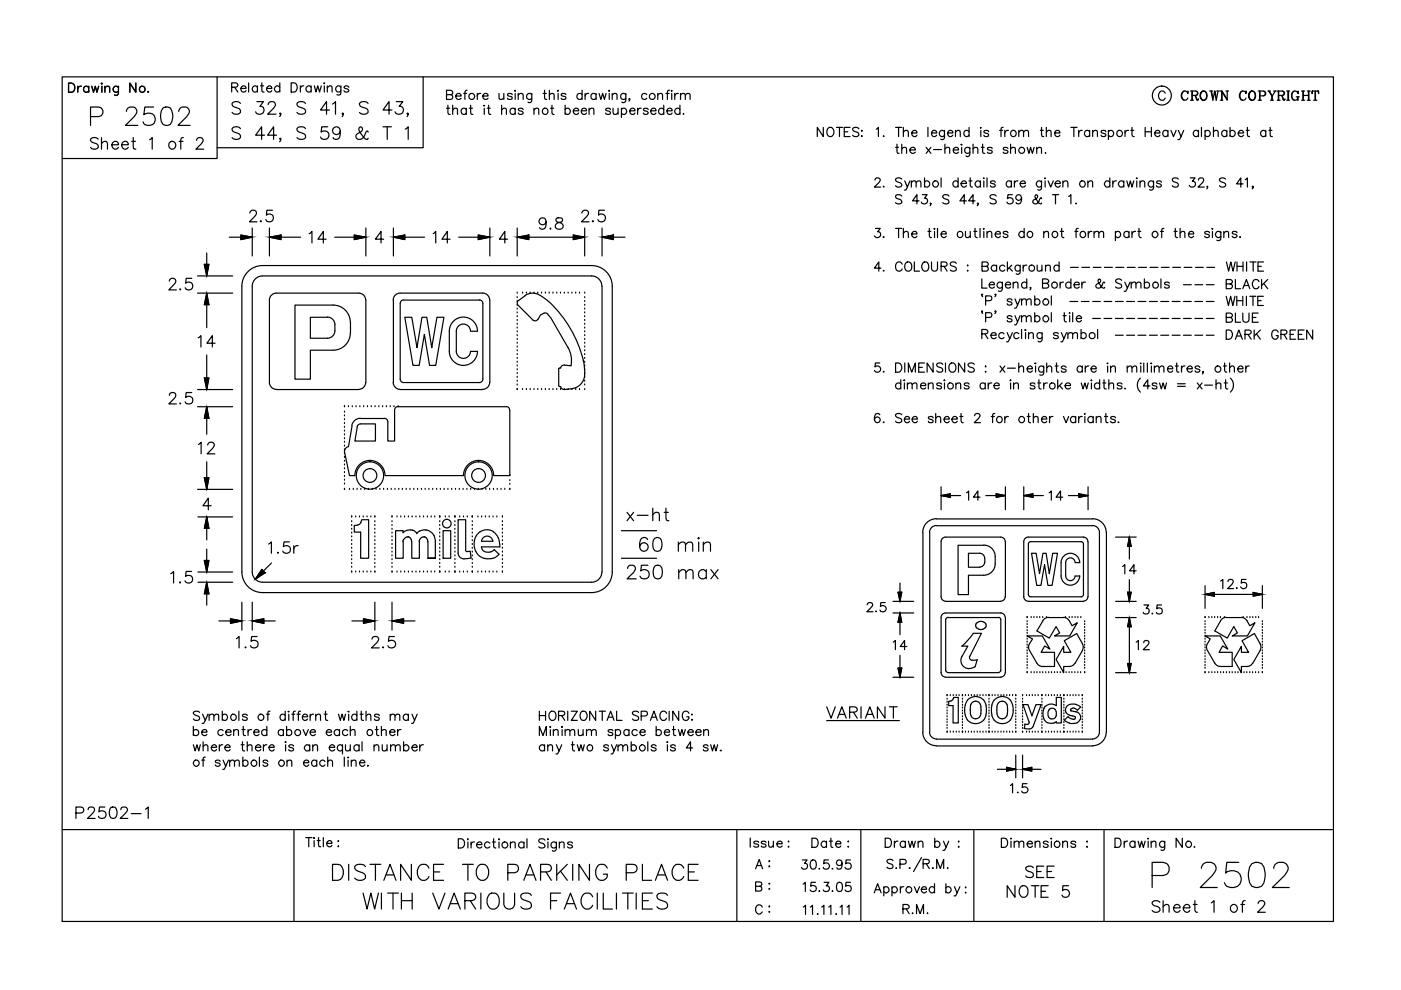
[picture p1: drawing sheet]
<svg xmlns="http://www.w3.org/2000/svg" width="297mm" height="210mm" viewBox="0 0 297 210" stroke-linecap="round" stroke-linejoin="round" font-family="sans-serif">
<g fill="none" stroke="#000" stroke-width=".25">
<path d="M13.2 16.3h269.5v179.1h-269.5zM14.5 17.6h.7a1.03 1.03 0 0 1 .7 1 1.03 1.03 0 0 1-.7 1h-.7zM16.5 18.3v1.3M17.2 18.3a.64 .64 0 0 0-.7 .5M18.8 18.5a.62 .62 0 0 0-.9 0 .62 .62 0 0 0 0 .9 .62 .62 0 0 0 .9-.1M18.8 18.3v1.3M19.4 18.3l.4 1.3 .4-1.3 .3 1.3 .4-1.3M21.6 18.3v1.3M21.6 17.6v.2l-.1-.1zM22.2 18.6a.67 .67 0 0 1 1-.2l.1 1.2M22.2 18.3v1.3M25.1 18.3v1.5a.54 .54 0 0 1-.8 .3"/>
<path d="M25.1 18.5a.64 .64 0 0 0-.9 0 .64 .64 0 0 0 0 .9 .64 .64 0 0 0 .9-.1M28.8 17.6v2l-1.3-2v2M31.4 19.4l-.1 .1h.2M46 16.3v17.3h-32.8M49.1 18.5l1.1-.1 .2-.5-.4-.3h-.9v1.9M49.8 18.5l.6 1M51.1 18.8h1.1a.6 .6 0 0 0-.9-.5 .6 .6 0 0 0-.1 .9 .57 .57 0 0 0 1 0M52.7 17.6v1.9M54.6 18.5a.61 .61 0 0 0-.9-.1 .61 .61 0 0 0 0 .9 .61 .61 0 0 0 .9-.1M54.6 18.2v1.3M55.2 18.2h.7M55.5 17.6v1.5l.1 .3 .4 .1"/>
<path d="M56.5 18.8h1.1a.6 .6 0 0 0-.8-.5 .6 .6 0 0 0-.2 .9 .57 .57 0 0 0 1 0M59.3 18.5a.63 .63 0 0 0-.9-.1 .63 .63 0 0 0 0 .9 .63 .63 0 0 0 .9-.1M59.3 17.6v1.9M61.7 17.6h.7a1.05 1.05 0 0 1 .6 .9 1.05 1.05 0 0 1-.6 1h-.7zM63.7 18.2v1.3M64.4 18.2a.65 .65 0 0 0-.7 .6M66 18.5a.61 .61 0 0 0-.9-.1 .61 .61 0 0 0 0 .9 .61 .61 0 0 0 .9-.1M66 18.2v1.3M66.6 18.2l.4 1.3 .4-1.3 .3 1.3 .4-1.3M68.8 18.2v1.3M68.8 17.6v.1zM69.4 18.6l.5-.4 .4 .1 .1 1.2"/>
<path d="M69.4 18.2v1.3M72.3 18.2l-.1 1.8-.3 .2-.5-.1M72.3 18.5a.61 .61 0 0 0-.9-.1 .61 .61 0 0 0 0 .9 .61 .61 0 0 0 .9-.1M74 18.5a.6 .6 0 0 0-1.1 0l.9 .5 .2 .2a.6 .6 0 0 1-1.1 0M89.7 16.3v15h-43.7M98.3 19.8h.6M99 19.1l-.3 .2-.1 .2v1.6M101.2 19.8v1.3M101.9 19.8a.58 .58 0 0 0-.7 .6M105.8 19.8v.9a.47 .47 0 0 0 .8 .3l.2-.3M106.8 19.8v1.3M109.2 19.8v1.3"/>
<path d="M109.2 19.1v.2zM109.9 19.8v1.3M112.7 19.8v1.5a.49 .49 0 0 1-.3 .4 .49 .49 0 0 1-.5-.1M115.2 19.8h.6M115.5 19.1v1.6v.3l.4 .1M116.5 19.1v2M118.3 19.8v1.3M118.3 19.1v.2h-.1zM123.4 19.1v2M124.1 19.8v1.3M124.8 19.8a.64 .64 0 0 0-.7 .6M126.4 19.8v1.3"/>
<path d="M127 19.8l.4 1.3 .4-1.3 .4 1.3 .3-1.3M129.2 19.8v1.3M129.2 19.1v.2zM129.8 19.8v1.3M132.7 19.8v1.5a.51 .51 0 0 1-.3 .4 .51 .51 0 0 1-.6-.1M139.5 19.8v1.3M141.2 19.8h.7M142 19.1l-.4 .2-.1 .2v1.6M142.4 19.8v1.3M142.4 19.1v.2zM143.1 19.8v1.3M143.8 19.8a.64 .64 0 0 0-.7 .6"/>
<path d="M144.3 19.8v1.3M247 19.8a.72 .72 0 0 0-.8-.5 .72 .72 0 0 0-.6 .8v.4a.72 .72 0 0 0 .6 .8 .72 .72 0 0 0 .8-.5M251.1 19.3a1.12 1.12 0 0 0 0 2M251.8 19.6l.1 .3v-.6l-.1 .3a.72 .72 0 0 0-.9-.3 .72 .72 0 0 0-.4 .8 .87 .87 0 0 0 .2 .9 .87 .87 0 0 0 .9 .2l.3-.4M252.4 19.3h1.1l.4 .2 .1 .4-.2 .3h-1M252.7 19.3v2M252.8 19.3v2M253.5 19.3l.4 .4-.1 .4-.3 .1M255.1 19.3a1 1 0 0 0-.7 1 1 1 0 0 0 .9 1 1.06 1.06 0 0 0 .6-1 1.06 1.06 0 0 0-.6-1 1.04 1.04 0 0 0-.8 .9 1.04 1.04 0 0 0 .6 1.1M255.3 19.3a1.13 1.13 0 0 1 0 2M256.5 19.3h.6M256.8 19.3l.3 2 .4-2 .4 2 .3-2"/>
<path d="M256.9 19.3l.2 1.5M257.6 19.3l.3 1.5M258 19.3h.5M258.7 19.3h.4M259 19.3v2M259.9 19.3h.6M260.2 19.3v2l-1.1-1.8M263.5 19.3a1.12 1.12 0 0 0 0 2M264.1 19.6l.1 .3v-.6l-.1 .3a.73 .73 0 0 0-.8-.3 .73 .73 0 0 0-.5 .8v.4a.72 .72 0 0 0 .6 .7 .72 .72 0 0 0 .8-.4M265.4 19.3a1 1 0 0 0-.7 1 1 1 0 0 0 .9 1 1.06 1.06 0 0 0 .6-1 1.06 1.06 0 0 0-.6-1 1.04 1.04 0 0 0-.8 .9 1.04 1.04 0 0 0 .6 1.1M265.6 19.3a1.13 1.13 0 0 1 0 2M266.8 19.3h1.1a.51 .51 0 0 1 .5 .5 .51 .51 0 0 1-.5 .5h-.8"/>
<path d="M267.1 19.3v2M267.9 19.3l.3 .4v.5l-.3 .1M268.8 19.3h.6M269 19.3l.6 1v1M269.1 19.3l.7 1v1M270 19.3h.6M270.4 19.3l-.6 1M270.8 19.3h1.1l.4 .2v.2l-.2 .5h-1M271 19.3v2M271.1 19.3v2M271.9 19.3l.4 .4-.2 .4-.2 .1M272.8 19.3h.6"/>
<path d="M273.1 19.3v2M273.2 19.3v2M274.5 19.3a1.12 1.12 0 0 0 0 2M275.1 19.6l.1 .3v-.6l-.1 .3a.7 .7 0 0 0-.8-.3 .7 .7 0 0 0-.5 .8 .85 .85 0 0 0 .2 .9 .85 .85 0 0 0 .9 .2l.2-.2M275.9 19.3h.7M276.2 19.3v2M276.3 19.3v2M277.2 19.3h.6M277.4 19.3v2M277.5 19.3v2M278.3 19.3l-.1 .6v-.6h1.4v.6l-.1-.6M278.8 19.3v2"/>
<path d="M278.9 19.3v2M19.2 24.7h1.7a1.02 1.02 0 0 0 1-1 1.02 1.02 0 0 0-1-1h-1.7v3.9M20.8 29.5a1.12 1.12 0 0 0-1.6 0l.2 .6 1 .3a.61 .61 0 0 1 .2 1.1 1.07 1.07 0 0 1-1.4-.3M21.5 30.4l.6-.4 .6 .1 .1 1.5M21.5 29.2v2.4M23.7 30.7h1.4a.7 .7 0 0 0-.7-.8 .7 .7 0 0 0-.7 .8 .76 .76 0 0 0 .5 .9 .76 .76 0 0 0 .9-.4M25.8 30.7h1.4a.7 .7 0 0 0-.7-.8 .7 .7 0 0 0-.7 .8 .76 .76 0 0 0 .5 .9 .76 .76 0 0 0 .9-.4M26.8 23.6a.95 .95 0 0 1 .7-.9h.8a.96 .96 0 0 1 .5 1.5l-2.2 2.4h2.6M27.9 30h.8M28.3 29.2v2v.3l.5 .1M31.7 29.6l.6-.4v2.4M32.6 22.7h-1.9l-.2 1.6a1.4 1.4 0 0 1 2.1 .1 1.4 1.4 0 0 1-.2 2 1.42 1.42 0 0 1-2.1-.6"/>
<path d="M34.6 22.9a1.23 1.23 0 0 1 1.8 .6 3.1 3.1 0 0 1-.3 2.9 1.28 1.28 0 0 1-1.9-.6 3.3 3.3 0 0 1 .4-2.9zM37.9 23.6a1.07 1.07 0 0 1 .8-.9h.7a.96 .96 0 0 1 .6 1.5l-2.3 2.4h2.6M38 30h.8M38.9 29.2l-.4 .1-.2 .3v2M41.7 29.8l.1-.4 .3-.2 .8 .1a.55 .55 0 0 1 0 .8l-1.4 1.5h1.7M51 21.9a1.17 1.17 0 0 0-1.8 0 .68 .68 0 0 0 .5 .8l.8 .2a.65 .65 0 0 1 .5 .5 .65 .65 0 0 1-.3 .7 1.23 1.23 0 0 1-1.5-.3M51 27.3a1.17 1.17 0 0 0-1.8 0 .68 .68 0 0 0 .5 .7l.8 .3a.65 .65 0 0 1 .5 .5 .65 .65 0 0 1-.3 .6 1.23 1.23 0 0 1-1.5-.2M54.5 21.5h1.4l-.8 1.1a.86 .86 0 0 1 .9 .9 .86 .86 0 0 1-1.2 .7l-.3-.1-.3-.4M56.1 28.7h-1.9l1.3-1.8v2.6M56.9 22.2l.2-.5 .8-.2a.65 .65 0 0 1 .4 1.1l-1.6 1.6h1.8M58.6 28.7h-1.9l1.3-1.8v2.6M59.5 29.4l-.1 .1-.1-.1 .1-.1a.49 .49 0 0 1-.1 .8"/>
<path d="M59.5 24.1l-.1 .1-.1-.1 .1-.1a.49 .49 0 0 1-.1 .7M64.8 27.3a1.23 1.23 0 0 0-1.8 0 .68 .68 0 0 0 .5 .7l.7 .3a.64 .64 0 0 1 .6 .5 .64 .64 0 0 1-.3 .6 1.27 1.27 0 0 1-1.5-.2M64.8 21.9a1.23 1.23 0 0 0-1.8 0 .68 .68 0 0 0 .5 .8l.7 .2a.64 .64 0 0 1 .6 .5 .64 .64 0 0 1-.3 .7 1.27 1.27 0 0 1-1.5-.3M69.5 26.9h-1.3l-.1 1.1a.94 .94 0 0 1 1.4 0 .94 .94 0 0 1-.2 1.4 .94 .94 0 0 1-1.3-.4M69.9 23.3h-1.9l1.2-1.8v2.7M70.5 22.1l.6-.6v2.7M72.1 27.8a.83 .83 0 0 1-1.1 .7 .83 .83 0 0 1-.3-1.3 .83 .83 0 0 1 1.3 .1 2.4 2.4 0 0 1-.2 2.1 .79 .79 0 0 1-1.2-.2M72.8 24.1l-.1 .1-.2-.1 .2-.1a.49 .49 0 0 1-.2 .7M78 21.9a1.21 1.21 0 0 0-1.8 0 .68 .68 0 0 0 .5 .8l.8 .2a.65 .65 0 0 1 .5 .5 .65 .65 0 0 1-.2 .7 1.27 1.27 0 0 1-1.6-.3M78 28l-.2-.2-.3 .4a1.52 1.52 0 0 1-1.5 1.3 .64 .64 0 0 1-.5-.4 .64 .64 0 0 1 .2-.7l.9-.5a.57 .57 0 0 0 .3-.6 .57 .57 0 0 0-.4-.4l-.3 .1a1 1 0 0 0 .3 1.3l.9 1.1 .5 .1 .1-.2M81.2 26.9h1.8M82.1 26.9v2.6"/>
<path d="M83.1 23.3h-1.9l1.3-1.8v2.7M84 21.5h1.4l-.8 1.1a.86 .86 0 0 1 .9 .9 .86 .86 0 0 1-1.1 .7l-.4-.1-.3-.4M85.9 27.4l.6-.5v2.6M86.5 24.1l-.1 .1-.1-.1 .1-.1a.49 .49 0 0 1-.1 .7M94.7 22.9h.6M94.7 20.1l1.1-.1 .2-.3-.2-.4-1.1-.2v2h.8l.5-.4a.53 .53 0 0 0-.5-.6M95 22.3v1.6l.1 .3 .3 .1M96 23.3l.4-.4 .5 .1 .1 1.3M96 22.3v2M96.6 20.4h1.2a.57 .57 0 0 0-.6-.6 .57 .57 0 0 0-.6 .6v.1a.63 .63 0 0 0 .5 .6 .63 .63 0 0 0 .7-.3M98.9 23.2a.61 .61 0 0 0-.9-.1 .61 .61 0 0 0 0 1 .61 .61 0 0 0 .9-.1M98.9 22.9v1.4"/>
<path d="M99.5 22.9h.7M99.8 22.3v1.6l.1 .3 .4 .1M102.4 20.4h1.1a.6 .6 0 0 0-.9-.5 .6 .6 0 0 0-.1 .9 .62 .62 0 0 0 1 0M102.5 22.4h.3zM102.7 22.9v1.4M103.3 22.9h.6M103.6 22.3v1.6l.1 .3 .4 .1M106.4 23.3l.4-.4 .5 .1 .1 1.3M106.4 22.3v2M108.6 20.1a.62 .62 0 0 0-1 0 .9 .9 0 0 0 .9 .4l.1 .3a.62 .62 0 0 1-1 0M109.2 23.2a.61 .61 0 0 0-.9-.1 .61 .61 0 0 0 0 1 .61 .61 0 0 0 .9-.1M109.2 22.9v1.4"/>
<path d="M109.9 20.2l.4-.4 .5 .1 .1 1.2M110.9 23.2a.6 .6 0 0 0-1 0l.3 .3 .4 .1 .3 .4a.6 .6 0 0 1-1 0M112.7 20.1a.62 .62 0 0 0-.9-.1 .62 .62 0 0 0 0 .9 .62 .62 0 0 0 .9-.1M113.2 23.3l.5-.4 .4 .1 .1 1.3M113.2 22.9v1.4M116.5 20.2a.67 .67 0 0 1 .9-.3l.1 1.2M116.7 22.9h.7M117 22.3v1.6l.1 .3 .4 .1M119.8 23.2a.61 .61 0 0 1 .9-.1 .61 .61 0 0 1 0 1 .61 .61 0 0 1-.9-.1M119.8 22.3v2M120 20.1a.62 .62 0 0 0-1 0l.1 .2 .8 .2 .1 .3a.62 .62 0 0 1-1 0M121.6 23.5h1.1a.61 .61 0 0 0-.9-.5 .61 .61 0 0 0-.2 1 .6 .6 0 0 0 1.1 0"/>
<path d="M123.2 23.5h1.1a.6 .6 0 0 0-.8-.5 .6 .6 0 0 0-.2 1 .57 .57 0 0 0 1 0M123.4 20.1a.62 .62 0 0 0-.9-.1 .62 .62 0 0 0 0 .9 .62 .62 0 0 0 .9-.1M124.9 23.3l.5-.4 .4 .1 .1 1.3M124.9 22.9v1.4M126.4 20.1a.62 .62 0 0 0-.9-.1 .62 .62 0 0 0 0 .9 .62 .62 0 0 0 .9-.1M129.4 23.2a.56 .56 0 0 0-.5-.3 .56 .56 0 0 0-.5 .3l.1 .2a.9 .9 0 0 1 .9 .5v.1a.56 .56 0 0 1-.5 .3 .56 .56 0 0 1-.5-.3M129.8 20.2l.5-.4 .4 .1 .1 1.2M130 22.9l.1 1.3 .5 .1 .4-.4M131 22.9v1.4M131.8 23.2a.61 .61 0 0 1 .9-.1 .61 .61 0 0 1 0 1 .61 .61 0 0 1-.9-.1M131.8 22.9v2M132.7 20.1a.62 .62 0 0 0-.9-.1 .62 .62 0 0 0 0 .9 .62 .62 0 0 0 .9-.1"/>
<path d="M133.5 23.5h1.1a.6 .6 0 0 0-.8-.5 .6 .6 0 0 0-.2 1 .57 .57 0 0 0 1 0M133.5 21h-.2h.2l-.2 .5M135.2 22.9v1.4M135.9 22.9a.64 .64 0 0 0-.7 .6M137.1 20.1a.62 .62 0 0 0-.9-.1 .62 .62 0 0 0 0 .9 .62 .62 0 0 0 .9-.1M137.4 23.2a.57 .57 0 0 0-1 0l.3 .3 .4 .1 .3 .4a.57 .57 0 0 1-1 0M138 23.5h1.1a.6 .6 0 0 0-.9-.5 .6 .6 0 0 0-.1 1 .57 .57 0 0 0 1 0M139.5 20.2a.67 .67 0 0 1 .9-.3l.1 1.2M140.7 23.2a.61 .61 0 0 0-.9-.1 .61 .61 0 0 0 0 1 .61 .61 0 0 0 .9-.1M140.7 22.3v2M141.4 23.5h1.1a.6 .6 0 0 0-.8-.5 .6 .6 0 0 0-.2 1 .57 .57 0 0 0 1 0M144.2 23.2a.61 .61 0 0 0-.9-.1 .61 .61 0 0 0 0 1 .61 .61 0 0 0 .9-.1"/>
<path d="M144.2 22.3v2M144.3 20.2a.63 .63 0 0 1 .9-.3l.1 1.2M144.9 24l-.1 .2h.2M145.3 20.2a.67 .67 0 0 1 .9-.3l.1 1.2M174.6 27v2l-1.3-2v2M175.5 27.3a.72 .72 0 0 1 .8-.3 .72 .72 0 0 1 .5 .7 .88 .88 0 0 1-.2 .9 .88 .88 0 0 1-.9 .3 1.23 1.23 0 0 1-.2-1.6zM177.3 27h1.4M178 27v2M179 27.9h.8M180.2 27h-1.2v2h1.2M182.1 27.3a.73 .73 0 0 0-.7-.3 .73 .73 0 0 0-.6 .5l.4 .4 .7 .2 .2 .6a.84 .84 0 0 1-1.3 0M182.6 27.7h.2l-.1 .2z"/>
<path d="M182.6 28.9h.2zM185.5 38.2l.4-.5h.3l.4 .4-.3 .6-.9 1h1.3M185.8 27.4l.4-.4v2M187.3 28.8v.2l.2-.1M187.3 39.5v.1h.2M189.9 27h1.3M189.9 31.2h.6M190.2 30.6v1.5l.1 .3 .3 .1M190.5 27v2M191.2 31.6a.67 .67 0 0 1 .9-.3l.1 1.2M191.2 30.6v1.9M191.2 38a.75 .75 0 0 0-1.3 .2l.4 .4 .7 .2 .2 .6a.84 .84 0 0 1-1.3 0"/>
<path d="M191.5 28l.5-.4 .5 .1 .1 1.3M191.5 27v2M191.8 38.4l.6 1.3 .5-1.3M192.4 39.7l-.3 .5-.4 .1M192.9 31.8h1.2a.62 .62 0 0 0-.7-.5 .62 .62 0 0 0-.6 .6 .62 .62 0 0 0 .6 .6l.7-.2M193.2 38.7l.5-.3h.5v1.3M193.2 38.4v1.3M193.3 28.2h1.1v-.2a.64 .64 0 0 0-1.1 0 .64 .64 0 0 0 .5 1h.3l.3-.3M194.2 38.7l.5-.3h.5l.1 1.3M196 38.7a.61 .61 0 0 1 .9-.1 .61 .61 0 0 1 0 .9 .61 .61 0 0 1-.9-.1M196 37.7v2M196.4 31.2l1 1.3"/>
<path d="M196.7 27v2M197.4 31.2l-1 1.3M197.5 28.2h1.1a.6 .6 0 0 0-.8-.5 .6 .6 0 0 0-.2 1 .56 .56 0 0 0 .5 .3 .56 .56 0 0 0 .5-.3M197.9 31.7h1.7M199.5 37.7v2M200.3 27.6l-.1 1.8-.3 .2-.5-.1M200.3 27.9a.61 .61 0 0 0-1-.1 .61 .61 0 0 0 0 1 .61 .61 0 0 0 1-.1M200.3 31.6l.5-.4 .5 .1 .1 1.2M200.3 30.6v1.9M200.9 28.2h1.1a.6 .6 0 0 0-.8-.5 .6 .6 0 0 0-.2 1 .56 .56 0 0 0 .5 .3 .56 .56 0 0 0 .5-.3M202.1 31.8h1.1a.6 .6 0 0 0-.8-.5 .6 .6 0 0 0-.2 1 .62 .62 0 0 0 1 0M202.6 28l.4-.4 .5 .1 .1 1.3"/>
<path d="M202.6 27.6v1.4M203.1 38.7a.61 .61 0 0 0-.9-.1 .61 .61 0 0 0 0 .9 .61 .61 0 0 0 .9-.1M203.1 37.7v2M203.8 30.6h.2l-.1 .2zM203.8 38.9h1.1a.6 .6 0 0 0-.8-.5 .6 .6 0 0 0-.2 1 .56 .56 0 0 0 .5 .3 .56 .56 0 0 0 .5-.3M203.9 31.2v1.3M205.5 27.9a.61 .61 0 0 0-.9-.1 .61 .61 0 0 0 0 1 .61 .61 0 0 0 .9-.1M205.5 27v2M205.5 38.4h.6M205.6 31.2v1.5a.51 .51 0 0 1-.3 .5 .51 .51 0 0 1-.5-.1M205.6 31.5a.62 .62 0 0 0-.9-.1 .62 .62 0 0 0 0 .9 .62 .62 0 0 0 .9 0M205.7 37.7v1.6l.1 .3 .4 .1"/>
<path d="M206.3 31.6l.4-.4 .5 .1 .1 1.2M206.3 30.6v1.9M207.9 27.1h.1zM207.9 38.7a.63 .63 0 0 0-1-.2 .63 .63 0 0 0 0 1 .63 .63 0 0 0 1-.1M207.9 38.4v1.3M208 27.6v1.4M208 31.2h.7M208.3 30.6v1.5l.1 .3 .4 .1M208.5 37.8h.2zM208.6 38.4v1.3M209.3 37.7v2M209.6 27.9a.56 .56 0 0 0-.5-.3 .56 .56 0 0 0-.5 .3l.1 .2 .8 .3 .1 .3a.56 .56 0 0 1-.5 .3 .56 .56 0 0 1-.5-.3"/>
<path d="M210.4 31.5a.62 .62 0 0 0-1 0 .9 .9 0 0 0 .9 .5l.1 .3a.62 .62 0 0 1-1 0M211 38.7a.57 .57 0 0 0-1 0l.1 .1a.9 .9 0 0 1 .9 .5v.1a.57 .57 0 0 1-1 0M211.9 27.6h.7M212.7 27l-.4 .1-.1 .3v1.6M213 27.6v1.4M213.7 31.5a.62 .62 0 0 0-1 0l.1 .2 .8 .3 .1 .3a.62 .62 0 0 1-1 0M213.8 27.6a.64 .64 0 0 0-.8 .6M214.3 31.6a.67 .67 0 0 1 .9-.3l.1 1.2M214.3 30.6v1.9M214.4 38.7a.61 .61 0 0 0-.9-.1 .61 .61 0 0 0 0 .9 .61 .61 0 0 0 .9-.1M214.4 38.4v1.3M215.1 38.4v1.3"/>
<path d="M215.8 38.4a.64 .64 0 0 0-.7 .5M216 28l.5-.4 .4 .1 .1 1.3M216 27.6v1.4M216.3 38.9h1.1a.6 .6 0 0 0-.8-.5 .6 .6 0 0 0-.2 1 .57 .57 0 0 0 1 0M217 28l.5-.4 .4 .1 .2 1.3M217.8 31.2l.4 1.3 .3-1.3 .4 1.3 .4-1.3M219.8 31.6l.5-.4 .4 .1 .1 1.2M219.8 31.2v1.3M220.6 27.6h.6M220.8 27v1.6l.1 .3 .4 .1M220.8 38.4l-.1 1.7-.3 .2-.4-.1M220.8 38.7a.61 .61 0 0 0-.9-.1 .61 .61 0 0 0 0 .9 .61 .61 0 0 0 .9-.1"/>
<path d="M221.6 37.7v.2zM221.6 38.4v1.3M221.7 32.3l-.1 .1h.2M221.8 28l.5-.4 .5 .1 .1 1.3M221.8 27v2M222.2 38.4l.6 1.3 .5-1.3M223.6 28.2h1.1a.6 .6 0 0 0-.8-.5 .6 .6 0 0 0-.2 1 .57 .57 0 0 0 1 0M223.7 38.9h1.1v-.2a.64 .64 0 0 0-1.1 0 .64 .64 0 0 0 .5 1h.3l.3-.3M225.4 38.7l.4-.3h.5l.1 1.3M225.4 38.4v1.3M227 27h1.4M227.7 27v2"/>
<path d="M228.7 27.6v1.4M229.5 27.6a.64 .64 0 0 0-.8 .6M230.6 38.7l.5-.3h.5l.1 1.3M230.6 38.4v1.3M231 27.9a.61 .61 0 0 0-.9-.1 .61 .61 0 0 0 0 1 .61 .61 0 0 0 .9-.1M231 27.6v1.4M231.7 28l.4-.4 .5 .1 .1 1.3M231.7 27.6v1.4M234.5 27.9a.57 .57 0 0 0-1.1 0l.1 .2 .9 .3 .1 .3a.57 .57 0 0 1-1.1 0M235 27.9a.61 .61 0 0 1 .9-.1 .61 .61 0 0 1 0 1 .61 .61 0 0 1-.9-.1M235 27.6v2M235.3 38.7a.63 .63 0 0 0-.9-.2 .63 .63 0 0 0 0 1 .63 .63 0 0 0 .9-.1"/>
<path d="M235.3 37.7v2M235.9 38.4v1.3M236.7 38.4a.64 .64 0 0 0-.8 .5M238.3 38.7a.63 .63 0 0 0-1-.2 .63 .63 0 0 0 0 1 .63 .63 0 0 0 1-.1M238.3 38.4v1.3M238.5 27.6v1.4M238.9 38.4l.4 1.3 .4-1.3 .3 1.3 .4-1.3M239.3 27.6a.64 .64 0 0 0-.8 .6M239.7 27.6h.7M240 27v1.6l.1 .3 .4 .1M241 37.7l.1 .1-.1 .1zM241 38.4v1.3"/>
<path d="M241.7 38.7l.5-.3h.4l.1 1.3M241.7 38.4v1.3M242.8 27v2M242.8 27.9h1.3M244.1 27v2M244.6 38.4l-.2 1.7-.2 .2-.5-.1M244.6 38.7a.63 .63 0 0 0-1-.2 .63 .63 0 0 0 0 1 .63 .63 0 0 0 1-.1M244.8 28.2h1.1v-.2a.64 .64 0 0 0-1.1 0 .64 .64 0 0 0 .5 1h.3l.3-.3M246.2 38.7a.57 .57 0 0 0-1 0l.1 .1 .8 .3 .1 .3a.57 .57 0 0 1-1 0M247.6 27.9a.61 .61 0 0 0-.9-.1 .61 .61 0 0 0 0 1 .61 .61 0 0 0 .9-.1M247.6 27.6v1.4M248.3 27.6l.5 1.4 .6-1.4"/>
<path d="M249.8 27.6l.6 1.4 .6-1.4M249.8 38a.73 .73 0 0 0-1.2 .2l.3 .4 .8 .2a.5 .5 0 0 1 0 .8 .87 .87 0 0 1-1.1-.2M250.4 29l-.4 .6h-.3M252.4 37.7h1l-.6 .7a.66 .66 0 0 1 .6 .6 .66 .66 0 0 1-.5 .7 .66 .66 0 0 1-.7-.4M252.4 21.3h.6M253.3 20.2l.2 .2 .3 .7h.3M253.4 20.3l.4 1h.2l.1-.3M254.1 27.9a.61 .61 0 0 0-.9-.1 .61 .61 0 0 0 0 1 .61 .61 0 0 0 .9-.1M254.1 38.2l.1-.3 .3-.2 .6 .2a.66 .66 0 0 1-.2 .8l-.9 1h1.3M254.1 27.6v1.4M254.7 27v2M255.5 27.9a.61 .61 0 0 1 .9-.1 .61 .61 0 0 1 0 1 .61 .61 0 0 1-.9-.1"/>
<path d="M255.5 27.6v2M256 39.6h-.1l.1-.1v.1l-.1 .4M257.3 28l.4-.4 .5 .1 .1 1.3M257.3 27v2M258.7 21.3h.6M259.9 38a.75 .75 0 0 0-1.4 .2l.4 .4 .6 .1a.48 .48 0 0 1 .4 .7 .84 .84 0 0 1-1.4 0M260.1 27.9a.61 .61 0 0 0-.9-.1 .61 .61 0 0 0 0 1 .61 .61 0 0 0 .9-.1M260.1 27.6v1.4M260.2 21.1l-1.1-1.8v2M260.8 27.9a.61 .61 0 0 1 .9-.1 .61 .61 0 0 1 0 1 .61 .61 0 0 1-.9-.1M260.8 27v2M262.5 28.2h1.2a.6 .6 0 0 0-.9-.5 .6 .6 0 0 0-.1 1 .56 .56 0 0 0 .5 .3 .56 .56 0 0 0 .5-.3"/>
<path d="M263.5 39h-1.3l.9-1.3v2M264 38.1l.5-.4v2M264.2 27.6h.7M264.5 27v1.6l.1 .3 .3 .1M265.7 39.6h-.2l.1-.1 .1 .1-.2 .4M266.8 21.3h.6M268.4 27.9a.61 .61 0 0 0-.9-.1 .61 .61 0 0 0 0 1 .61 .61 0 0 0 .9-.1M268.4 27.6v1.4M269 27.6h.7M269.3 27v1.6l.1 .3 .4 .1M269.4 21.3h.6M270.8 21.3h.6"/>
<path d="M271.6 20.2l.3 .2 .2 .7h.3M271.8 20.3l.3 1h.2l.1-.3M272.8 21.3h.6M274.8 20.5h.7M275.1 20.5v.8M275.2 20.5v.8M275.9 21.3h.7M276.3 20.2h1.1M277.2 21.3h.6M278.5 21.3h.7M35.9 59.6l.2-.5 .7-.1a.62 .62 0 0 1 .4 .9l-1.4 1.6h1.6M40.7 59h-1.2l-.1 1.1a.85 .85 0 0 1 1.3 0 .85 .85 0 0 1-.2 1.2 .85 .85 0 0 1-1.2-.3"/>
<path d="M41.9 58.5h7.4M43.3 56h1l-.5 2.5zM43.8 53.6v4.9M48.6 50.3h4.9M51.1 49.8l2.4 .5-2.4 .5zM53 45.2l.2-.5 .7-.1a.6 .6 0 0 1 .4 .9l-1.4 1.5h1.6M53.5 48.3v6M55.3 46.8l-.1 .1 .1 .1 .1-.1M55.7 56.3a4.4 4.4 0 0 0-4.4 4.4v60.6a4.4 4.4 0 0 0 4.4 4.3M55.7 58.5a2.18 2.18 0 0 0-2.2 2.2v60.6a2.18 2.18 0 0 0 2.2 2.1M55.7 56.3h69.7M55.7 58.5h69.7"/>
<path d="M57.1 50.3l2.5-.5v1zM57.1 48.3v6M57.1 50.3h6.6M57.8 44.6h-1.2l-.1 1a.85 .85 0 0 1 1.3 0 .85 .85 0 0 1-.2 1.3 .85 .85 0 0 1-1.2-.3M65.5 49.5l.6-.4v2.4M69.1 50.7h-1.7l1.2-1.6v2.4M71 50.3h6.6M75.1 49.8l2.5 .5-2.5 .5zM77.6 48.3v6M81.3 50.7h-1.7l1.2-1.6v2.4M83.4 50.3l2.4-.5v1zM83.4 50.3h6.6"/>
<path d="M83.4 48.3v6M91.8 49.5l.6-.4v2.4M95.4 50.7h-1.7l1.1-1.6v2.4M97.3 50.3h6.6M101.4 49.8l2.5 .5-2.5 .5zM103.9 48.3v6M107.6 50.7h-1.7l1.1-1.6v2.4M109.7 50.3l2.4-.5v1zM109.7 50.3h14.3M109.7 48.3v6M115.8 47a.76 .76 0 0 1-1 .7 .76 .76 0 0 1-.4-1.2 .76 .76 0 0 1 1.3 0 2.15 2.15 0 0 1-.2 2 .72 .72 0 0 1-1.1-.2M116.7 48.3l-.1 .2 .1 .1 .1-.1"/>
<path d="M118 46.3l-.1 .4 .3 .4a1.08 1.08 0 0 1 1.2 1 .86 .86 0 0 1-1 .5 .86 .86 0 0 1-.7-.8 1.51 1.51 0 0 1 1.4-.8l.2-.5a.97 .97 0 0 0-1.3-.2zM121.6 49.8l2.4 .5-2.4 .5zM123.4 45.2l.2-.5 .7-.1a.6 .6 0 0 1 .4 .9l-1.4 1.5h1.6M124 48.3v6M125.4 56.3a4.4 4.4 0 0 1 4.4 4.4v60.6a4.4 4.4 0 0 1-4.4 4.3M125.4 58.5a2.18 2.18 0 0 1 2.2 2.2M125.7 46.8l-.1 .1 .1 .1 .1-.1M127.6 50.3l2.5-.5v1zM127.6 50.3h4.9M127.6 48.3v6M128.2 44.6h-1.2l-.1 1a.85 .85 0 0 1 1.3 0 .85 .85 0 0 1-.2 1.3 .85 .85 0 0 1-1.2-.3M185.6 48.4h1l-.5 .7a.65 .65 0 0 1 .5 1 .65 .65 0 0 1-1.1 .1l-.1-.2"/>
<path d="M186.8 56.9h-1.4l.9-1.4v2M187.3 50.2v.2l.2-.2M187.3 57.3v.2l.2-.1M189.9 48.4h1.3M190.5 48.4v2M191.2 41.6a.73 .73 0 0 0-.7-.4 .73 .73 0 0 0-.6 .5l.1 .3 1 .4 .2 .6a.92 .92 0 0 1-1.3 0M191.3 56a.72 .72 0 0 0-.9-.5 .72 .72 0 0 0-.5 .8 .83 .83 0 0 0 .1 .9 .83 .83 0 0 0 1 .2l.3-.4M191.5 49.4l.5-.3h.5l.1 1.3M191.5 48.4v2M192.2 55.6a.95 .95 0 0 1 1.1 .5 .95 .95 0 0 1-.2 1.1 .74 .74 0 0 1-.8 .3 .74 .74 0 0 1-.5-.7 1.15 1.15 0 0 1 .4-1.2zM193.3 49.6h1.1v-.2a.64 .64 0 0 0-1.1 0 .64 .64 0 0 0 .5 1h.3l.3-.3M193.9 55.5v2h1.1"/>
<path d="M194.9 42.6h-1.4l.9-1.3v1.9M195.6 41.3h1l-.6 .7a.64 .64 0 0 1 .6 .9 .64 .64 0 0 1-1 .2l-.3-.3M195.8 55.6a.95 .95 0 0 1 1.1 .5 .95 .95 0 0 1-.2 1.1 .74 .74 0 0 1-.8 .3 .74 .74 0 0 1-.5-.7v-.5zM196.7 49.1h.7M197 48.4v1.6l.1 .2 .4 .2M197.4 43.1h-.2h.2l-.2 .5M197.5 55.5v1.4a.64 .64 0 0 0 .6 .6 .64 .64 0 0 0 .7-.6v-1.4M198 48.5h.2zM198.1 49.1v1.3M198.8 48.4v2M199.5 49.6h1.1a.6 .6 0 0 0-.8-.5 .6 .6 0 0 0-.2 1 .57 .57 0 0 0 1 0M199.5 56.5l1.1-.1 .2-.3-.2-.5-1.1-.1v2"/>
<path d="M200.2 56.5l.6 1M201.2 41.6a.73 .73 0 0 0-.7-.4 .73 .73 0 0 0-.6 .5l.2 .3 .9 .4a.5 .5 0 0 1 0 .7 .99 .99 0 0 1-1.1-.1M202.7 55.8a.71 .71 0 0 0-.6-.3 .71 .71 0 0 0-.6 .5l.1 .3 1 .4 .1 .5a.88 .88 0 0 1-1.2 0M204.7 49.1l.1 1.1 .4 .2 .5-.4M204.9 42.6h-1.4l.9-1.3v1.9M205.1 56.3h.1zM205.1 57.4h.1zM205.7 49.1v1.3M206.5 49.1h.6M206.7 42.6h-1.3l.9-1.3v1.9M206.7 48.4v1.6l.2 .2 .3 .2M207.4 43.1h-.2h.2l-.2 .5"/>
<path d="M207.8 48.4v2M208.2 59.1v2h1.1M208.2 56.5l1.2-.1 .1-.3-.1-.5-1.2-.1v2h.9l.4-.4a.53 .53 0 0 0-.4-.6M208.5 48.5h.2zM208.6 49.1v1.3M209.3 49.4l.4-.3h.5l.1 1.3M209.3 49.1v1.3M211 49.6h1.1v-.2a.64 .64 0 0 0-1.1 0 .64 .64 0 0 0 .5 1h.3l.3-.3M211.2 41.6a.73 .73 0 0 0-.7-.4 .73 .73 0 0 0-.6 .5l.2 .3 .9 .4 .2 .6a.92 .92 0 0 1-1.3 0M211.3 56.5a.64 .64 0 0 0-.9-.1 .64 .64 0 0 0 0 .9 .64 .64 0 0 0 .9-.1M211.3 56.2v1.3M212.5 59.8v1.5a.53 .53 0 0 1-.8 .4"/>
<path d="M213 56.5a.62 .62 0 0 0-.9-.1 .62 .62 0 0 0 0 .9 .62 .62 0 0 0 .9-.1M213.6 55.5v2M213.7 49.4a.57 .57 0 0 0-1 0l.3 .2 .4 .1 .3 .4a.57 .57 0 0 1-1 0M214 56.8l.6 .7M214.5 56.2l-.9 .9M214.6 41.3h-.9l-.1 .8a.69 .69 0 0 1 1 0 .69 .69 0 0 1-.1 1 .69 .69 0 0 1-1-.3M214.8 59.8v1.3M216.3 56.2v1.5a.51 .51 0 0 1-.3 .4 .51 .51 0 0 1-.6-.1M216.3 56.5a.62 .62 0 0 0-.9-.1 .62 .62 0 0 0 0 .9 .62 .62 0 0 0 .9-.1M216.6 41.9a.61 .61 0 0 1-.8 .6 .61 .61 0 0 1-.3-.9 .61 .61 0 0 1 1 0 1.03 1.03 0 0 1-.7 1.6l-.4-.2M216.9 56.2v1.3M217.1 49.4a.63 .63 0 0 0-.9-.2 .63 .63 0 0 0 0 1 .63 .63 0 0 0 .9-.1"/>
<path d="M217.1 48.4v2M217.7 56.2a.64 .64 0 0 0-.8 .6M217.7 59.1v2M219.9 56.2l.1 1.2a.63 .63 0 0 0 .9-.3M220.8 42.1l-.1-.2-.3 .3a.88 .88 0 0 1-.4 .9 .88 .88 0 0 1-.9 0 .42 .42 0 0 1 .1-.7l.6-.4a.41 .41 0 0 0 .2-.4 .41 .41 0 0 0-.3-.3l-.1 .1a1.65 1.65 0 0 0 .8 1.7l.3 .1 .1-.1M220.9 56.2v1.3M221.3 49.4l.5-.3h.4l.1 1.3M221.3 49.1v1.3M221.7 56.6a.67 .67 0 0 1 .9-.3l.1 1.2M221.7 56.2v1.3M223.2 41.3h1.3M223.8 41.3v1.9"/>
<path d="M224.6 56.5a.62 .62 0 0 0-1-.1 .62 .62 0 0 0 0 .9 .62 .62 0 0 0 1-.1M224.6 55.5v2M224.8 59.8v1.3M224.8 49.1h.7M225.1 48.4v1.6l.1 .2 .4 .2M225.5 59.8a.58 .58 0 0 0-.7 .6M226.6 41.7l.4-.4v1.9M227 56.7h1.6M227 59.1v2M227.9 49.1h.6M228.1 43.1h.1M228.6 48.4l-.4 .1-.1 .3v1.6"/>
<path d="M229.4 56.7h1.6M229.4 59.8v1.3M230.1 59.8a.64 .64 0 0 0-.7 .6M230.7 49.1v1.3M231.5 49.1a.64 .64 0 0 0-.8 .5M231.8 56.7h1.6M232 49.4l.4-.3h.5l.1 1.3M232 49.1v1.3M233 49.4l.4-.3h.5l.1 1.3M234.2 56.7h1.7M234.2 60l-.1-.2-.2 .1-.2 .6a.71 .71 0 0 1-.6 .6 .71 .71 0 0 1-.8-.4l.2-.4 .8-.5a.44 .44 0 0 0-.2-.7l-.2 .2a.73 .73 0 0 0 .2 .9l.6 .8 .4 .1 .1-.2M236.5 49.4a.61 .61 0 0 1 .9-.1 .61 .61 0 0 1 0 .9 .61 .61 0 0 1-.9-.1"/>
<path d="M236.5 49.1v1.9M236.6 56.7h1.7M237.8 59.4a.71 .71 0 0 0-.7-.3 .71 .71 0 0 0-.6 .5l.2 .3 .9 .4 .2 .5a.88 .88 0 0 1-1.3 0M238.5 59.8l.5 1.3 .6-1.3M239 56.7h1.7M239.4 49.4a.61 .61 0 0 0-.9-.1 .61 .61 0 0 0 0 .9 .61 .61 0 0 0 .9-.1M239.4 49.1v1.3M239.8 59.8v1.3M240 49.1v1.3M240.8 49.1a.64 .64 0 0 0-.8 .5M241.2 49.1h.7M241.4 56.7h1.7"/>
<path d="M241.5 48.4v1.6l.1 .2 .3 .2M242.6 59.1v2M243.8 56.7h1.7M246.1 49.1h.6M246.1 59.1v2M246.2 56.7h1.7M246.8 48.4l-.4 .1-.1 .3v1.6M248.6 56.7h1.7M248.9 49.1h.7M249.2 48.4v1.6l.1 .2 .4 .2M250.2 49.4l.5-.3h.4l.1 1.3M250.2 48.4v2"/>
<path d="M251.1 56.7h1.6M252 49.6h1.1a.6 .6 0 0 0-.9-.5 .6 .6 0 0 0-.1 1 .57 .57 0 0 0 1 0M253.5 56.7h1.6M255.9 56.7h1.6M256.4 49.4a.57 .57 0 0 0-1 0l.3 .2 .6 .2 .1 .3a.57 .57 0 0 1-1 0M257.1 49.1v1.3M257.1 48.4v.2zM258.8 49.1v1.4a.53 .53 0 0 1-.8 .4M258.8 49.4a.63 .63 0 0 0-.9-.2 .63 .63 0 0 0 0 1 .63 .63 0 0 0 .9-.1M259.5 49.4l.4-.3h.5l.1 1.3M259.5 49.1v1.3M260 55.5l.5 2 .5-2 .4 2 .5-2"/>
<path d="M261.9 59.3v1.9h1.1M262.3 49.4a.57 .57 0 0 0-1 0v.1l.9 .3 .1 .3a.57 .57 0 0 1-1 0M262.3 55.5v2M262.3 56.5h1.2M262.9 50.2v.2l.1-.2M263.5 55.5v2M264.3 55.5v2M265 55.5h1.3M265.7 55.5v2M266.7 56.5h.7M266.9 59.7a.72 .72 0 0 0-.8-.4 .72 .72 0 0 0-.6 .7v.5a.72 .72 0 0 0 .6 .7 .72 .72 0 0 0 .8-.5M267.5 59.3v1.9"/>
<path d="M267.9 55.5h-1.2v2h1.2M268.8 59.3l-1.3 1.2M38.2 61.2v.3l.1-.2M41.9 62.1h7.4M42 71.6l.6-.4v2.4M43.8 62.1l.5 2.5h-1zM43.8 62.1v7.4M43.8 75.3v7.3M45.6 72.8h-1.7l1.1-1.6v2.4M58.6 62.1a1.46 1.46 0 0 0-1.5 1.5v17.5a1.46 1.46 0 0 0 1.5 1.4M58.6 62.1h17.5a1.52 1.52 0 0 1 1.5 1.5l-.1 17.5a1.46 1.46 0 0 1-1.4 1.4M69.4 67.2a1.59 1.59 0 0 1 1.6 1.6"/>
<path d="M69.4 67.3h-3.6v4.4h3.6a1.59 1.59 0 0 0 1.6-1.6v-1.3M74.3 68.3a3.6 3.6 0 0 0-3.6-3.6h-8.2v15.7h3.3v-6.1h4.9a3.6 3.6 0 0 0 3.6-3.7M74.3 68.3v2.4M83.4 63.6v17.5M84.8 62.1a1.46 1.46 0 0 0-1.4 1.5M84.9 62.1h17.5a1.52 1.52 0 0 1 1.5 1.5l-.1 17.5a1.46 1.46 0 0 1-1.4 1.5M85.8 67.3h1.5l1.1 6.4 1.1-6.4h1l1 6.4 1.1-6.4h1.5l-1.7 10.2h-1.3l-1.1-6.6-1.1 6.6h-1.3zM95.3 74.5a2.98 2.98 0 0 0 2.9 3 2.98 2.98 0 0 0 3-3M96.7 74.5a1.5 1.5 0 0 0 1.5 1.5 1.5 1.5 0 0 0 1.6-1.5M99.8 70.2a1.5 1.5 0 0 0-1.6-1.5 1.5 1.5 0 0 0-1.5 1.5v4.3M99.8 74.5h1.4M99.8 70.2h1.4a2.98 2.98 0 0 0-3-3 2.98 2.98 0 0 0-2.9 3v4.3"/>
<path d="M101.6 63.6a.74 .74 0 0 1 .8 .7v16.1M101.7 63.6h-16.1a.74 .74 0 0 0-.7 .7v16.1M109.7 79.2h.1M109.7 78.4h.1M109.7 77.6h.1M109.7 76.8h.1M109.7 76h.1M109.7 75.2h.1M109.7 74.4h.1M109.7 73.6h.1M109.7 72.8h.1M109.7 72h.1"/>
<path d="M109.7 71.2h.1M109.7 70.4h.1M109.7 69.6h.1M109.7 68.7h.1M109.7 67.9h.1M109.7 67.1h.1M109.7 66.3h.1M109.7 65.5h.1M109.7 64.7h.1M109.7 63.9h.1M109.7 63.1h.1M109.7 62.1h.1"/>
<path d="M109.9 64.8l3.1 3M109.9 63.7l-.2 .5 .2 .5M110.8 62.1h.1M111.4 62.7l-1.4 1M111.6 62.1h.1M112.4 62.1h.1M113.2 62.1h.1M114 62.1h.1M114.2 62.5l2.3 1.6M114.2 62.5a2.73 2.73 0 0 0-2.9 .2M114.8 62.1h.1M115.6 62.1h.1"/>
<path d="M116.1 66.6l.7 .8 4.1 7.3 .3 1.7-.1 1.1-1.4-.1M116.1 66.6l-.5-.3a2.01 2.01 0 0 0-1.7 1.6l-.6 .1-.3-.2M116.4 62.1h.1M116.5 64.1a24 24 0 0 1 7.5 14.4l-.1 1.1M117.2 62.1h.1M118 62.1h.1M118.5 78.3v3.4M118.6 78l-.2 .3M118.8 62.1h.1M118.9 78l-.3 .1M119.6 62.1h.1M119.7 77.4a.78 .78 0 0 0-.8 .6"/>
<path d="M120.5 62.1h.1M121.3 62.1h.1M122.1 62.1h.1M122.9 62.1h.1M124 79.6a3.1 3.1 0 0 1-2.8 2.8l-1.5 .2M124 62.1h.1M124 63.1h.1M124 63.9h.1M124 64.7h.1M124 65.5h.1M124 66.3h.1M124 67.1h.1"/>
<path d="M124 67.9h.1M124 68.7h.1M124 69.6h.1M124 70.4h.1M124 71.2h.1M124 72h.1M124 72.8h.1M124 73.6h.1M124 74.4h.1M124 75.2h.1M124 76h.1M124 76.8h.1"/>
<path d="M124 77.6h.1M124 78.4h.1M124 79.2h.1M127.6 60.7v60.6M186.5 77h-.9l-.1 .8a.68 .68 0 0 1 1.1 0 .68 .68 0 0 1-.2 1.1 .68 .68 0 0 1-1-.4M187.3 78.7v.2l.2-.1M189.9 77h.6a1.03 1.03 0 0 1 .7 .9 1.03 1.03 0 0 1-.7 1h-.6zM191.8 77v1.9M192.6 78.9v-1.9l.7 1.9 .8-1.9v1.9M194.8 77.9h.8M196 77h-1.2v1.9h1.2M197.8 77v1.9l-1.2-1.9v1.9"/>
<path d="M199.9 77.3a.71 .71 0 0 0-.7-.4 .71 .71 0 0 0-.6 .5l.2 .3 .9 .4a.48 .48 0 0 1 .2 .5 .48 .48 0 0 1-.5 .3l-.6-.1-.2-.2M200.5 77v1.9M201.4 77.3a.72 .72 0 0 1 .8-.3 .72 .72 0 0 1 .5 .7 .85 .85 0 0 1-.2 .9 .85 .85 0 0 1-.9 .2 1.2 1.2 0 0 1-.2-1.5zM204.5 77v1.9l-1.3-1.9v1.9M206.6 77.3a.73 .73 0 0 0-.8-.4 .73 .73 0 0 0-.6 .5l.3 .3 .9 .4a.5 .5 0 0 1 0 .7 .91 .91 0 0 1-1.2-.2M208.2 62.4h.1h-.1l.1 .5M208.2 66l.1 .1v-.1h-.1l.1 .5M208.2 70.8l1.1-.1 .1-.3v-.3l-.4-.3h-.8v2M208.8 70.8l.6 1M208.9 78.8h.2zM209 77.6v.2zM209 63.8h.8a.51 .51 0 0 0 .5-.6 .51 .51 0 0 0-.5-.5h-.8v2"/>
<path d="M209 67.3l1.1-.1 .2-.3-.1-.4-.4-.2h-.8v1.9M209.7 60.4h1.1a.6 .6 0 0 0-.8-.5 .6 .6 0 0 0-.2 .9 .62 .62 0 0 0 1 0M210.1 71.1h1.1a.6 .6 0 0 0-.8-.5 .6 .6 0 0 0-.2 .9 .62 .62 0 0 0 1 0M211.1 62.4h-.2h.2l-.2 .5M211.1 66l-.1 .1-.1-.1h.2l-.2 .5M212 77.6l1 1.3M212.5 60.1a.64 .64 0 0 0-.9-.1 .64 .64 0 0 0 0 .9 .64 .64 0 0 0 .9-.1M212.9 70.8a.62 .62 0 0 0-.9-.1 .62 .62 0 0 0 0 .9 .62 .62 0 0 0 .9-.1M213 77.6l-1 1.3M213.2 60.4h1.1a.6 .6 0 0 0-.9-.5 .6 .6 0 0 0-.2 .9 .62 .62 0 0 0 1.1 0M213.5 70.5l.6 1.3 .5-1.3M213.6 78.1h1.7"/>
<path d="M214.1 71.8l-.4 .7h-.3M214.6 63.7a.57 .57 0 0 0-1.1 0l.1 .1 .9 .3 .1 .3a.57 .57 0 0 1-1.1 0M214.6 67.2a.57 .57 0 0 0-1.1 0 .9 .9 0 0 0 1 .5l.1 .2a.57 .57 0 0 1-1.1 0M214.8 60.2l.5-.4 .4 .1 .1 1.2M215.2 63.4l.5 1.3 .6-1.3M215.2 66.9l.5 1.3 .6-1.3M215.7 64.7l-.2 .5-.4 .1M215.7 68.2l-.2 .6-.4 .1M216 78l.5-.4 .4 .1 .1 1.2M216 77v1.9M216 70.8a.62 .62 0 0 0-.9-.1 .62 .62 0 0 0 0 .9 .62 .62 0 0 0 .9-.1M216.6 63.8l.5-.4 .4 .1 .1 1.2"/>
<path d="M216.6 67.3l.5-.4 .4 .2 .1 1.1M216.6 63.4v1.3M216.6 66.9v1.3M216.6 69.8v2M217.4 69.8v.3l-.1-.1zM217.4 70.5v1.3M217.6 63.8l.5-.4 .4 .1 .1 1.2M217.6 67.3l.5-.4 .4 .2 .1 1.1M217.7 60.1a.62 .62 0 0 0-.9-.1 .62 .62 0 0 0 0 .9 .62 .62 0 0 0 .9-.1M217.8 78.2h1.1a.55 .55 0 0 0-.6-.6 .55 .55 0 0 0-.5 .6 .6 .6 0 0 0 .4 .7 .6 .6 0 0 0 .7-.3M218.1 70.9l.3-.3a.44 .44 0 0 1 .7 .3v.9M218.1 70.5v1.3"/>
<path d="M218.5 61h-.1h.1l-.1 .5M219.4 63.7a.61 .61 0 0 1 .9-.1 .61 .61 0 0 1 0 .9 .61 .61 0 0 1-.9-.1M219.4 67.2a.61 .61 0 0 1 .9-.1 .61 .61 0 0 1 0 .9 .61 .61 0 0 1-.9-.1M219.4 62.7v2M219.4 66.3v1.9M219.4 77h.2zM219.6 77.6v1.3M221 70.5v1.5a.54 .54 0 0 1-.9 .3M221 70.8a.62 .62 0 0 0-1-.1 .62 .62 0 0 0 0 .9 .62 .62 0 0 0 1-.1M221 60.1l1.1-.1a.4 .4 0 0 0 .3-.4 .4 .4 0 0 0-.3-.3l-1.1-.2v2h.9a.49 .49 0 0 0 .4-.3 .49 .49 0 0 0-.1-.5l-.3-.2M221.3 77.6l-.1 1.8-.3 .1h-.5M221.3 77.9a.61 .61 0 0 0-.9-.1 .61 .61 0 0 0 0 .9 .61 .61 0 0 0 .9-.1"/>
<path d="M221.9 78l.5-.4 .5 .1 .1 1.2M221.9 77v1.9M222.9 62.7v2M222.9 66.3v1.9M223.7 77.6h.6M224 77v1.5l.1 .3 .4 .1M224.4 70.8a.62 .62 0 0 0-1 0 .9 .9 0 0 0 .9 .4l.1 .3a.62 .62 0 0 1-1 0M225 70.5l.6 1.3 .5-1.3M225.4 66.9h.6M225.6 71.8l-.4 .7h-.3M225.7 66.3v1.6l.1 .3h.3M226 77.9a.57 .57 0 0 0-1 0 .9 .9 0 0 0 .9 .5l.1 .2a.57 .57 0 0 1-1 0"/>
<path d="M226.4 70.9l.3-.3a.44 .44 0 0 1 .7 .3v.9M226.4 70.5v1.3M226.8 66.3v.2zM226.8 66.9v1.3M226.8 63.9h1.7M227 60.1a.62 .62 0 0 0-.9-.1 .62 .62 0 0 0 0 .9 .62 .62 0 0 0 .9-.1M227.4 66.3v1.9M227.4 70.9l.5-.4 .5 .1v1.2M227.7 60.4h1.1a.6 .6 0 0 0-.8-.5 .6 .6 0 0 0-.2 .9 .62 .62 0 0 0 1 0M228.2 67.5h1.1a.55 .55 0 0 0-.6-.6 .55 .55 0 0 0-.5 .6 .6 .6 0 0 0 .4 .7 .6 .6 0 0 0 .7-.3M229.2 70.8a.62 .62 0 0 1 .9-.1 .62 .62 0 0 1 0 .9 .62 .62 0 0 1-.9-.1M229.2 69.8v2"/>
<path d="M229.2 63.9h1.7M229.5 77.9a.61 .61 0 0 0-.9-.1 .61 .61 0 0 0 0 .9 .61 .61 0 0 0 .9-.1M229.5 77.6v1.3M230.1 77.6v1.3M230.9 77.6a.72 .72 0 0 0-.8 .6M231.3 78.2h1.1a.55 .55 0 0 0-.5-.6 .55 .55 0 0 0-.6 .6 .6 .6 0 0 0 .4 .7 .6 .6 0 0 0 .7-.3M231.7 67.5h1.6M231.7 63.9h1.6M232.7 69.8v2M234.1 67.5h1.6M234.1 63.9h1.6M234.8 77v.1z"/>
<path d="M234.8 77.6v1.3M235.5 78l.4-.4 .5 .1 .1 1.2M235.5 77.6v1.3M236.5 71.1h1.6M236.5 67.5h1.6M236.5 63.9h1.6M238.9 71.1h1.7M238.9 67.5h1.7M238.9 63.9h1.7M239 78l.5-.4 .4 .1 .1 1.2M239 77.6v1.3M239 61.1l-.4 .7h-.2"/>
<path d="M239.8 60.2l.5-.4 .5 .1v1.2M240 78l.5-.4 .4 .1 .1 1.2M240.8 60.2l.5-.4 .5 .1 .1 1.2M241.3 71.1h1.7M241.3 67.5h1.7M241.3 63.9h1.7M241.8 77h.1zM241.9 77.6v1.3M242.5 77v1.9M242.6 60.1a.62 .62 0 0 1 .9-.1 .62 .62 0 0 1 0 .9 .62 .62 0 0 1-.9-.1M243.3 77v1.9M243.7 71.1h1.7"/>
<path d="M243.7 67.5h1.7M243.7 63.9h1.7M244 77h.2zM244.1 77.6v1.3M244.7 78l.5-.4 .5 .1 .1 1.2M244.7 77.6v1.3M245.8 78l.4-.4 .5 .1 .1 1.2M246.1 71.1h1.7M246.1 67.5h1.7M246.1 63.9h1.7M247.5 78.2h1.1a.55 .55 0 0 0-.5-.6 .55 .55 0 0 0-.6 .6 .6 .6 0 0 0 .4 .7 .6 .6 0 0 0 .7-.3M247.9 60.1a.62 .62 0 0 0-1 0 .9 .9 0 0 0 .9 .4l.1 .3a.62 .62 0 0 1-1 0"/>
<path d="M248.5 71.1h1.7M248.5 67.5h1.7M248.5 63.9h1.7M249.2 77.6h.6M249.5 77v1.5l.1 .3 .4 .1M250.5 77.6v1.3M250.9 71.1h1.7M250.9 67.5h1.7M250.9 63.9h1.7M250.9 60.4h1.7M251.2 77.6a.65 .65 0 0 0-.7 .6M251.7 78.2h1.1a.56 .56 0 0 0-.6-.6 .56 .56 0 0 0-.5 .6 .6 .6 0 0 0 .4 .7 .6 .6 0 0 0 .7-.3"/>
<path d="M253.3 71.1h1.7M253.3 67.5h1.7M253.3 63.9h1.7M253.3 60.4h1.7M254.4 77.9a.57 .57 0 0 0-1 0l.2 .3 .7 .2 .1 .2a.57 .57 0 0 1-1 0M255.1 78.8h-.2h.2l-.2 .5M255.7 71.1h1.7M255.7 67.5h1.7M255.7 63.9h1.7M255.7 60.4h1.7M259.4 77.6h.6M259.6 77v1.5l.2 .3 .3 .1"/>
<path d="M260 62.8l.4 2 .5-2 .5 2 .4-2M260 60.2l1.1-.1a.44 .44 0 0 0 0-.7l-1.1-.1v1.9h.8a.51 .51 0 0 0 .5-.5 .51 .51 0 0 0-.5-.5M260 67.3l1.1-.1a.4 .4 0 0 0 .2-.3 .4 .4 0 0 0-.2-.4l-1.1-.1v1.9h.8a.49 .49 0 0 0 .4-.3 .49 .49 0 0 0 0-.5l-.4-.2M260 70h.6a1.02 1.02 0 0 1 .7 1 1.02 1.02 0 0 1-.7 .9h-.6zM260.7 78l.4-.4 .5 .1 .1 1.2M260.7 77v1.9M261.9 66.4v1.9h1.1M261.9 71.9l.8-1.9 .7 1.9M262.2 62.8v2M262.2 63.8h1.3M262.2 71.2h.9M262.4 78.2h1.1a.56 .56 0 0 0-.5-.6 .56 .56 0 0 0-.6 .6 .6 .6 0 0 0 .4 .7 .6 .6 0 0 0 .7-.3"/>
<path d="M263.5 62.8v2M263.5 61.2l.8-1.9 .7 1.9M263.5 66.4v1.4a.66 .66 0 0 0 .7 .5 .66 .66 0 0 0 .6-.5v-1.4M263.8 60.5h.9M264 70.9h.8a.5 .5 0 0 0 .5-.6l-.5-.3h-.8v1.9M264.1 77.6v1.3M264.3 62.8v2M264.6 70.9l.7 1M264.9 77.6a.65 .65 0 0 0-.8 .6M265 62.8h1.3M265.5 67.3h.8M265.7 62.8v2"/>
<path d="M265.9 70v1.9M266.4 70.8l.8 1.1M266.7 63.8h.7M266.8 66.4h-1.3v1.9h1.3M267.2 70l-1.3 1.2M267.9 62.8h-1.2v2h1.2M267.9 60.1l.9 1.1M271 70.4a.69 .69 0 0 0-.8-.4 .69 .69 0 0 0-.6 .7v.5a.68 .68 0 0 0 .7 .7 .68 .68 0 0 0 .7-.7h-.4M271.6 70.9l1.1-.1 .2-.3-.1-.4-.4-.1h-.8v1.9M272.2 70.9l.7 1M273.5 70.9h.7M274.7 70h-1.2v1.9h1.2"/>
<path d="M275.3 70.9h.7M276.5 70h-1.2v1.9h1.2M278.3 70v1.9l-1.3-1.9v1.9M35.9 83.8a.5 .5 0 0 1 .5-.6h.4a.58 .58 0 0 1 .4 1l-1.4 1.4h1.6M38.2 85.4l-.1 .2h.2M40.7 83.2h-1.2l-.1 1.1a.85 .85 0 0 1 1.3 0 .85 .85 0 0 1-.2 1.2 .85 .85 0 0 1-1.2-.3M41.9 82.6h7.4M41.9 86.2h7.4M42.1 94.2l.5-.4v2.4M43.3 80.1h1l-.5 2.5zM43.8 86.2l.5 2.5h-1zM43.8 86.2v5.9"/>
<path d="M43.8 97.9v5.9M44 94.4l.2-.4 .3-.2 .7 .1a.55 .55 0 0 1 .1 .8l-1.4 1.5h1.7M58.6 82.6h17.5M73 86.2h.1M73 99.4h.1M73 98.6h.1M73 97.8h.1M73 97h.1M73 96.2h.1M73 95.4h.1M73 94.6h.1M73 93.8h.1"/>
<path d="M73 93h.1M73 92.2h.1M73 91.4h.1M73 90.6h.1M73 89.8h.1M73 89h.1M73 88.2h.1M73 87.4h.1M73.1 96l1 4.8h1.1a3.2 3.2 0 0 1 3.2-3.2 3.2 3.2 0 0 1 3.2 3.2M73.9 94.7a1.08 1.08 0 0 0-.8 1.3M73.9 86.2h.1M74.6 90.3l-.7 4.4"/>
<path d="M74.7 86.2h.1M75.5 86.2h.1M76.3 86.2h.1M76.4 88.7a1.84 1.84 0 0 0-1.8 1.5M76.4 88.7h5.1M76.4 89.9a.74 .74 0 0 0-.7 .6M76.5 89.9h3.1v3.6h-4.4l.5-3M77.1 86.2h.1M77.9 86.2h.1M78.7 86.2h.1M79.5 86.2h.1M80.3 86.2h.1"/>
<path d="M81.1 86.2h.1M81.5 88.7a.74 .74 0 0 1 .7 .7M81.9 86.2h.1M82.7 86.2h.1M83.4 81.1a1.46 1.46 0 0 0 1.4 1.5M83.5 86.2h.1M84.4 86.2a.74 .74 0 0 0-.7 .8v6.5h-1.5v-4M84.4 86.2h22.9M84.4 86.2h.1M84.9 80.4a.74 .74 0 0 0 .7 .7h16.1M84.9 82.6h17.5M102.4 80.4a.74 .74 0 0 1-.8 .7"/>
<path d="M107.3 86.2a.74 .74 0 0 1 .7 .7M108.1 87v13.8h-3.4a3.2 3.2 0 0 0-3.2-3.2 3.2 3.2 0 0 0-3.2 3.2M109.7 82.6h.1M109.7 81.6h.1M109.7 80.8h.1M109.7 80h.1M110.8 82.6h.1M111.6 82.6h.1M112.4 82.6h.1M113.2 82.6h.1M114 82.6h.1M114.8 82.6h.1"/>
<path d="M115.6 82.6h.1M116.4 82.6h.1M117.2 82.6h.1M118 82.6h.1M118.4 81.7l.1 .2 .4 .1a.75 .75 0 0 0 .8 .6M118.8 82.6h.1M119.6 82.6h.1M120.5 82.6h.1M121.3 82.6h.1M122.1 82.6h.1M122.9 82.6h.1M124 80h.1"/>
<path d="M124 80.8h.1M124 81.6h.1M124 82.6h.1M186.5 87.9a.57 .57 0 0 0-.5-.2 .57 .57 0 0 0-.5 .4 .94 .94 0 0 0 .6 1.5 .62 .62 0 0 0 .5-.6 .62 .62 0 0 0-.6-.6 .62 .62 0 0 0-.6 .6M187.3 89.5v.1l.2-.1M191 81.4a.62 .62 0 0 0-.9 0 .62 .62 0 0 0 0 .9 .62 .62 0 0 0 .9-.1M191 80.5v2M191.2 87.9a.75 .75 0 0 0-1.3 .2l.4 .4 .7 .3 .2 .5a.84 .84 0 0 1-1.3 0M191.7 81.2v1.3M191.7 80.5v.2zM191.7 88.9h1.1a.6 .6 0 0 0-.8-.5 .6 .6 0 0 0-.2 .9 .57 .57 0 0 0 1 0M192.4 81.5l.4-.3 .5 .1 .1 1.2"/>
<path d="M192.4 81.2v1.3M193.4 81.5l.5-.3 .4 .1 .1 1.2M193.4 88.9h1.1v-.2a.64 .64 0 0 0-1.1-.1 .64 .64 0 0 0 .5 1h.3l.3-.3M195.2 81.7h1.1a.6 .6 0 0 0-.9-.5 .6 .6 0 0 0-.1 1 .62 .62 0 0 0 1 0M196.8 81.5l.5-.3 .5 .1v1.2M196.8 81.2v1.3M197.8 88.6a.56 .56 0 0 0-.5-.3 .56 .56 0 0 0-.5 .3l.1 .2 .9 .3v.2a.56 .56 0 0 1-.5 .3 .56 .56 0 0 1-.5-.3M198.4 88.7l.5-.4 .4 .1 .1 1.2M198.4 87.7v1.9M199.6 81.4a.62 .62 0 0 0-1 0 .9 .9 0 0 0 .9 .5l.1 .3a.62 .62 0 0 1-1 0M200.2 88.9h1.1v-.2a.64 .64 0 0 0-1.1-.1 .64 .64 0 0 0 .4 1h.3l.4-.3M200.3 81.2v1.3"/>
<path d="M200.3 80.5v.2zM201.8 88.9h1.2a.6 .6 0 0 0-.9-.5 .6 .6 0 0 0-.2 .9 .56 .56 0 0 0 .6 .3 .56 .56 0 0 0 .5-.3M202.7 81.5l.4-.3 .5 .1 .1 1.2M202.7 81.2v1.3M203.5 88.3h.6M203.8 87.7v1.5l.1 .3 .3 .1M205.5 81.4a.62 .62 0 0 0-1.1 0 .9 .9 0 0 0 1 .5l.1 .3a.62 .62 0 0 1-1.1 0M206.6 88.1l.1-.3 .3-.1h.4l.4 .4-.3 .6-.9 .9h1.3M208.9 81.4a.62 .62 0 0 0-.9 0 .62 .62 0 0 0 0 .9 .62 .62 0 0 0 .9-.1M208.9 81.2v1.3M209.5 81.2v1.3M210.2 88.3h.6"/>
<path d="M210.3 81.2a.64 .64 0 0 0-.8 .5M210.7 81.7h1.2a.6 .6 0 0 0-.9-.5 .6 .6 0 0 0-.2 1 .62 .62 0 0 0 1.1 0M210.9 87.7l-.4 .1v.3v1.5M213 88.3v1.3M213.8 88.3a.64 .64 0 0 0-.8 .6M214.3 80.5v.2zM214.3 81.2v1.3M214.9 81.5l.5-.3 .4 .1 .1 1.2M214.9 81.2v1.3M217.8 88.3h.6M218.1 87.7v1.5l.1 .3 .3 .1M219.1 88.7l.5-.4 .4 .1 .1 1.2"/>
<path d="M219.1 87.7v1.9M219.4 81.4a.6 .6 0 0 0-1 0l.1 .3a.9 .9 0 0 1 .9 .4v.1a.6 .6 0 0 1-1 0M220 81.2h.7M220.3 80.5v1.6l.1 .3 .3 .1M220.8 88.9h1.1v-.2a.64 .64 0 0 0-1.1-.1 .64 .64 0 0 0 .5 1h.3l.3-.3M221.3 81.2v1.3M222.1 81.2a.64 .64 0 0 0-.8 .5M222.5 88.3v1.3M223.2 88.3a.58 .58 0 0 0-.7 .6M224.3 80.5v2M224.6 81.7l.7 .8M225.2 81.2l-.9 .9"/>
<path d="M225.5 88.3l.5 1.3 .6-1.3M225.8 81.7h1.2a.57 .57 0 0 0-.6-.5 .57 .57 0 0 0-.6 .5v.2a.63 .63 0 0 0 .5 .6 .63 .63 0 0 0 .7-.3M228.1 88.6a.61 .61 0 0 0-.9-.1 .61 .61 0 0 0 0 .9 .61 .61 0 0 0 .9-.1M228.1 88.3v1.3M228.7 88.3v1.3M229.2 81.2l.4 1.3 .4-1.3 .4 1.3 .3-1.3M229.5 88.3a.64 .64 0 0 0-.8 .6M229.9 87.8h.2zM230 88.3v1.3M231.4 80.5v.2zM231.4 81.2v1.3M231.8 88.6a.63 .63 0 0 0-1-.1 .63 .63 0 0 0 0 .9 .63 .63 0 0 0 1-.1"/>
<path d="M231.8 88.3v1.3M232.4 88.7l.5-.4 .5 .1v1.2M232.4 88.3v1.3M233.1 81.4a.62 .62 0 0 0-.9 0 .62 .62 0 0 0 0 .9 .62 .62 0 0 0 .9-.1M233.1 80.5v2M233.8 81.2h.7M234.1 80.5v1.6l.1 .3 .3 .1M234.2 88.3h.6M234.5 87.7v1.5v.3l.4 .1M235.1 81.5l.5-.3 .4 .1 .1 1.2M235.1 80.5v2M236.5 88.6a.57 .57 0 0 0-1 0l.1 .2 .8 .3 .1 .2a.57 .57 0 0 1-1 0"/>
<path d="M237.1 89.5v.1l.2-.1M237.9 81.4a.62 .62 0 0 0-1 0 .9 .9 0 0 0 .9 .5l.1 .3a.62 .62 0 0 1-1 0M238.5 82.3v.2l.1-.1M241.8 80.2a2.02 2.02 0 0 0 0 2.9M243.8 81.8h-1.4l.9-1.3v2M245.3 81.4a.62 .62 0 0 0-1 0l.1 .3a.9 .9 0 0 1 .9 .4v.1a.62 .62 0 0 1-1 0M245.8 81.2l.4 1.3 .4-1.3 .4 1.3 .3-1.3M249.7 81.4h1.6M249.7 81.9h1.6M253.8 81.2l1.1 1.3M254.9 81.2l-1.1 1.3M255.4 81.7h1.7"/>
<path d="M257.8 81.5a.67 .67 0 0 1 1-.2v1.2M257.8 80.5v2M259.6 81.2h.6M259.9 80.5v1.6v.3l.4 .1M260.9 80.2a2.02 2.02 0 0 1 0 2.9M41.9 103.8h7.4M42 109.6h7.3M43.3 118.8h1l-.5 2.5zM43.3 101.3h1l-.5 2.5zM43.8 109.6v4.9M43.8 116.4v4.9M43.8 109.6l.5 2.4h-1z"/>
<path d="M44.8 107.2h-1.8l1.2-1.6v2.5M57 115.4l.5-.5v2.4M57.5 119.4l-3.4 3.4M58.9 117.1v.2l.1-.1M61.4 114.9h-1.2l-.1 1a.85 .85 0 0 1 1.3 0 .85 .85 0 0 1-.2 1.3 .85 .85 0 0 1-1.2-.4M62.3 115.7v1.6M63.2 115.7a.8 .8 0 0 0-.9 .7M73 103.8h.1M73 102.6h.1M73 101.8h.1M73 101h.1M73 100.2h.1"/>
<path d="M74.1 103.8h.1M74.6 109.6h.1M74.6 110.6h.1M74.6 111.4h.1M74.6 112.2h.1M74.6 113h.1M74.6 113.8h.1M74.6 114.6h.1M74.6 115.4h.1M74.6 116.2h.1M74.6 117.1h.1M74.6 117.9h.1"/>
<path d="M74.6 118.7h.1M74.6 119.5h.1M74.9 103.8h.1M75.4 109.6h.1M75.7 103.8h.1M76.2 109.6h.1M76.5 103.8h.1M76.5 110.7l-.3 .4-.4 .2M76.6 110.7l.1-.5h1.5v8.2h-1.7v-5.6h-1.4v-1.4l.7-.1M77 109.6h.1M77.3 103.8h.1M77.8 109.6h.1"/>
<path d="M78.1 103.8h.1M78.6 109.6h.1M78.9 103.8h.1M79.5 119.5h.1M79.5 118.7h.1M79.5 117.9h.1M79.5 117.1h.1M79.5 116.2h.1M79.5 115.4h.1M79.5 114.6h.1M79.5 113.8h.1M79.5 113h.1"/>
<path d="M79.5 112.2h.1M79.5 111.4h.1M79.5 110.6h.1M79.5 109.6h.1M79.7 103.8h.1M80.5 103.8h.1M81.3 103.8h.1M81.7 100.8h16.6M82.1 103.8h.1M82.9 103.8h.1M83.1 109.6h.1M83.1 110.6h.1"/>
<path d="M83.1 111.4h.1M83.1 112.2h.1M83.1 113h.1M83.1 113.8h.1M83.1 114.6h.1M83.1 115.4h.1M83.1 116.2h.1M83.1 117.1h.1M83.1 117.9h.1M83.1 118.7h.1M83.1 119.5h.1M83.7 103.8h.1"/>
<path d="M84.2 109.6h.1M84.6 103.8h.1M85 109.6h.1M85.3 103.8h.1M85.5 114.6l-.1 .2M85.5 112.9v-.4h-1.6v5.9h1.6v-3.5M85.5 114.4v.2M85.8 109.6h.1M86.1 114l-.5 .4M86.1 103.8h.1M86.4 113.8l-.4 .1M86.6 109.6h.1"/>
<path d="M86.6 113.8h-.2M86.7 113.8l.4 .5 .2 .6M86.9 103.8h.1M87.3 114.9v3.5h1.6v-3.5M87.4 109.6h.1M87.4 112.4l.2 .1M87.4 112.4h-1l-1 .5M87.6 112.4l.8 .7 .5-.5M87.7 103.8h.1M88.2 109.6h.1M88.5 103.8h.1M88.9 114.6v.2"/>
<path d="M89 112.6a2.26 2.26 0 0 1 3.3 2.3v3.5h-1.6h1.6h-1.6v-3.5M89 109.6h.1M89.3 103.8h.1M89.8 113.8l-.5 .3-.4 .5M89.8 113.8h.2M89.8 109.6h.1M90 113.8a1.01 1.01 0 0 1 .7 1.1M90.1 103.8h.1M90.6 109.6h.1M90.9 103.8h.1M91.4 109.6h.1M91.8 103.8h.1"/>
<path d="M92.2 109.6h.1M92.6 103.8h.1M93.2 119.5h.1M93.2 118.7h.1M93.2 117.9h.1M93.2 117.1h.1M93.2 116.2h.1M93.2 115.4h.1M93.2 114.6h.1M93.2 113.8h.1M93.2 113h.1M93.2 112.2h.1"/>
<path d="M93.2 111.4h.1M93.2 110.6h.1M93.2 109.6h.1M93.4 103.8h.1M94 112.5h1.6v5.9h-1.6zM94.2 103.8h.1M94.4 109.6h.1M95 103.8h.1M95.2 109.6h.1M95.8 103.8h.1M96.4 109.6h.1M96.4 119.5h.1"/>
<path d="M96.4 118.7h.1M96.4 117.9h.1M96.4 117.1h.1M96.4 116.2h.1M96.4 115.4h.1M96.4 114.6h.1M96.4 113.8h.1M96.4 113h.1M96.4 112.2h.1M96.4 111.4h.1M96.4 110.6h.1M96.6 103.8h.1"/>
<path d="M97.4 103.8h.1M97.5 109.6h.1M98.2 103.8h.1M98.3 109.6h.1M98.7 116.6l.1 .3 .3 .1M98.7 116.6v-6.4h-1.6v7a1.4 1.4 0 0 0 2 1.2l.8-.1-.2-1.4M99 103.8h.1M99.1 109.6h.1M99.7 116.9h-.6M99.8 103.8h.1M100.1 109.6h.1M100.1 110.6h.1"/>
<path d="M100.1 111.4h.1M100.1 112.2h.1M100.1 113h.1M100.1 113.8h.1M100.1 114.6h.1M100.1 115.4h.1M100.1 116.2h.1M100.1 117.1h.1M100.1 117.9h.1M100.1 118.7h.1M100.1 119.5h.1M100.6 103.8h.1"/>
<path d="M100.8 113.8l-.3 1.6 .4 1.5M100.9 116.9a2.56 2.56 0 0 0 1.8 1.5M101.3 109.6h.1M101.4 103.8h.1M101.8 112.8l-.9 1M102.1 115.9a1.12 1.12 0 0 0 .6 1M102.1 114.8a1.21 1.21 0 0 1 1.2-1.1 1.21 1.21 0 0 1 1.2 1.1h-2.4M102.1 109.6h.1M102.1 116h3.9M102.2 103.8h.1M102.7 116.9l.7 .2 .6-.1M102.9 109.6h.1"/>
<path d="M103 103.8h.1M103.7 109.6h.1M103.8 103.8h.1M104.5 109.6h.1M104.6 112.8l.6 .5 .4 .7M104.6 103.8h.1M104.6 112.7a2.56 2.56 0 0 0-2.8 .1M104.8 116.5l1 1a2.99 2.99 0 0 1-3.1 .9M104.8 116.5l-.7 .5M105.3 109.6h.1M105.4 103.8h.1M105.7 114l.3 1.9"/>
<path d="M106.2 103.8h.1M106.5 119.5h.1M106.5 118.7h.1M106.5 117.9h.1M106.5 117.1h.1M106.5 116.2h.1M106.5 115.4h.1M106.5 114.6h.1M106.5 113.8h.1M106.5 113h.1M106.5 112.2h.1M106.5 111.4h.1"/>
<path d="M106.5 110.6h.1M106.5 109.6h.1M107 103.8h.1M108.1 100.8h.1M108.1 101.9h.1M108.1 102.7h.1M108.1 103.8h.1M131.8 112.5h7.4M131.8 118.4h7.4M132.9 108.6l1.4 1.8M134.3 108.6l-1.4 1.8M135.1 109.3h2.3"/>
<path d="M137.3 114.4a.83 .83 0 0 0-.8-.5 .83 .83 0 0 0-.7 .6 2.05 2.05 0 0 0 .2 2.3 .91 .91 0 0 0 1.4-.5 .91 .91 0 0 0-.7-1.2 .91 .91 0 0 0-1.1 .8M137.4 119.8h-1.4l-.1 1.3a1.03 1.03 0 0 1 1.5 0 1.03 1.03 0 0 1-.2 1.5 1.03 1.03 0 0 1-1.5-.4M138.4 109.1l.6-.5 .7 .2 .1 1.6M138.4 107.7v2.7M138.8 114.1a.93 .93 0 0 1 1.4 .4 2.46 2.46 0 0 1-.3 2.3 .98 .98 0 0 1-1.4-.5 2.4 2.4 0 0 1 .3-2.2zM138.9 120a.98 .98 0 0 1 1.4 .4 2.4 2.4 0 0 1-.3 2.2 .98 .98 0 0 1-1.4-.4 2.4 2.4 0 0 1 .3-2.2zM140.8 108.6h.9M141.2 107.7v2.2l.1 .4 .5 .1M143.8 115.5l.7-.6 .7 .2 .1 1.8M143.8 114.9v2M145.3 115.5l.8-.6 .6 .2 .2 1.8M148.1 114.9v2"/>
<path d="M148.1 114l.2 .1-.2 .2-.1-.2zM149.1 115.5l.7-.6 .7 .2 .1 1.8M149.1 114.9v2M195.7 112.9v42.3M197.1 112.9v42.3M198.5 110a2.9 2.9 0 0 0-2.9 2.9M198.5 111.4a1.46 1.46 0 0 0-1.4 1.5M198.6 110h33.1M198.6 111.5h33.1M199.5 105.1l2-.4v.8zM199.5 103.2v4.9M199.5 105.1h4.2"/>
<path d="M199.5 114.9v11.6a.95 .95 0 0 0 1 1M200.5 113.9a.95 .95 0 0 0-1 .9M200.5 113.9h11.7a.95 .95 0 0 1 .9 .9M204.9 104.5l.5-.4v1.9M207.8 105.4h-1.4l.9-1.3v1.9M208.6 115.6a2.43 2.43 0 0 1 2.4 2.4M208.6 115.6h-5.5v10.5h2.2v-4.1h3.3a2.43 2.43 0 0 0 2.4-2.5v-1.5M209 105.1h4.2M211.2 104.7l2 .4-2 .4zM213.2 103.2v4.9M213.2 114.9v11.6M217.1 114.9v11.6a.95 .95 0 0 0 .9 1"/>
<path d="M217.1 103.2v4.9M217.1 105.1h4.1M217.1 105.1l1.9-.4v.8zM218.1 115.1l.4-.2h11l.2 .5-.1 10.9-.4 .2h-10.9l-.3-.5zM218.7 117.3h1l.7 4.3 .7-4.3h.7l.7 4.3 .7-4.3h1l-1.1 6.8h-.9l-.7-4.4-.8 4.4h-.9zM222.4 104.5l.5-.4v1.9M225 119.3v2.8a1.97 1.97 0 0 0 1.9 2 1.97 1.97 0 0 0 2-2h-.9M225.3 105.4h-1.4l.9-1.3v1.9M225.9 119.3v2.8a.99 .99 0 0 0 1 1 .99 .99 0 0 0 1-1M226.5 105.1h4.2M227.9 119.3a.99 .99 0 0 0-1-1 .99 .99 0 0 0-1 1M228 119.3h1"/>
<path d="M228.7 104.7l2 .4-2 .4zM228.9 119.3a1.97 1.97 0 0 0-2-2 1.97 1.97 0 0 0-1.9 2M229.7 113.9a.95 .95 0 0 1 .9 .9M229.7 113.9h-11.7a.95 .95 0 0 0-.9 .9M230.7 103.2v4.9M230.7 114.9v11.6M231.6 111.4a1.46 1.46 0 0 1 1.5 1.5v42.3M231.6 110a2.9 2.9 0 0 1 2.9 2.9M234.6 112.9v42.3M236.5 113.9h4.4M239.5 113.9v4.6M239.5 113.9l.3 1.9h-.7z"/>
<path d="M36.2 121.6l.6-.4v2.4M38.2 123.4l-.1 .1 .1 .1 .1-.1M40.6 121.2h-1.1l-.2 1a.85 .85 0 0 1 1.3 0 .85 .85 0 0 1-.2 1.3 .85 .85 0 0 1-1.2-.4M42 123.4h7.3M42 121.3h7.3M43.8 123.4v4.9M43.8 123.4l.5 2.5h-1zM46.4 131.7h4.9M48.9 131.2l2.4 .5-2.4 .5zM50.1 135.4l.6-.4v2.4M51.3 127.7v5.9M52 137.2v.2l.2-.2"/>
<path d="M53.5 127.7v5.9M53.5 131.7h4.8M53.5 131.7l2.4-.5v1zM54.5 135h-1.1l-.2 1a.85 .85 0 0 1 1.3 0 .85 .85 0 0 1-.2 1.2 .85 .85 0 0 1-1.2-.3M55.5 120.7l.7 .8-2.1 1.3zM55.7 125.6h69.7M55.7 123.4h69.7M74.6 120.3h.1M74.6 121.3h.1M74.6 131.7h4.9M75.4 121.3h.1M76.2 121.3h.1"/>
<path d="M77 121.3h.1M77.1 131.2l2.4 .5-2.4 .5zM77.8 121.3h.1M78.6 121.3h.1M78.9 135.5l.1-.3a.85 .85 0 0 1 1.1-.2 .76 .76 0 0 1-.2 1.2l-1.1 1.2h1.6M79.5 121.3h.1M79.5 120.3h.1M79.5 127.7v5.9M81.2 137.2h-.1l.1 .2 .1-.2M83.1 127.7v5.9M83.1 131.7h4.9M83.1 131.7l2.5-.5v1z"/>
<path d="M83.1 120.3h.1M83.1 121.3h.1M83.6 135h-1.1l-.1 1a.88 .88 0 0 1 1.2-.1 .88 .88 0 0 1 0 1.3 .88 .88 0 0 1-1.2 0l-.1-.3M84.2 121.3h.1M85 121.3h.1M85.8 121.3h.1M86.6 121.3h.1M87.4 121.3h.1M88.2 121.3h.1M89 121.3h.1M89.8 121.3h.1M90.6 121.3h.1"/>
<path d="M91.4 121.3h.1M92.2 121.3h.1M93.2 121.3h.1M93.2 120.3h.1M94.4 121.3h.1M95.2 121.3h.1M96.4 121.3h.1M96.4 120.3h.1M97.5 121.3h.1M98.3 121.3h.1M99.1 121.3h.1M100.1 120.3h.1"/>
<path d="M100.1 121.3h.1M101.3 121.3h.1M102.1 121.3h.1M102.9 121.3h.1M103.7 121.3h.1M104.5 121.3h.1M105.3 121.3h.1M106.5 121.3h.1M106.5 120.3h.1M127.6 121.3a2.18 2.18 0 0 1-2.2 2.1M133.1 120.5a.65 .65 0 0 1 .5-.7h.6a.69 .69 0 0 1 .4 1.1l-1.7 1.8h2M143.9 121.4l.7-.6 .7 .1 .1 1.8"/>
<path d="M143.9 120.8v1.9M145.4 121.4l.7-.6 .7 .1 .2 1.8M149.7 121.2a.93 .93 0 0 0-1.3-.1 .93 .93 0 0 0 0 1.4 .93 .93 0 0 0 1.3-.2M149.7 120.8v1.9M150.7 120.8l1.5 1.9M152.2 120.8l-1.5 1.9M183.9 128.2l.3-.4 .7 .1a.62 .62 0 0 1-.2 .9l-.9 .9h1.3M185.7 129.5l-.1 .1h.2M187.7 127.8h-1v.8a.69 .69 0 0 1 1 0 .69 .69 0 0 1-.1 1 .69 .69 0 0 1-1-.3M189.3 130h4.4M189.3 127.5h4.4M189.4 136.1l.4-.3v2"/>
<path d="M190.4 125.6h.8l-.4 1.9zM190.8 130l.4 1.9h-.8zM190.8 123.6v3.9M190.8 130v4.6M190.8 138.9v4.7M192.2 137.1h-1.3l.9-1.3v2M200.5 130a.95 .95 0 0 0-1 .9v11.7M200.5 127.5h11.7M200.5 130h11.7a.95 .95 0 0 1 .9 .9M201 130.9l-.4 .2-.1 .3v10.7l.2 .4 .3 .1M201 130.9h10.7M203.9 137h1.3l-1.2 2.1a1.73 1.73 0 0 0 1.4 2.7"/>
<path d="M203.9 137l1.3-1.3 1.1-1.4h1.8l-2.5 4.8v.6l.5 .3M207.2 139.9l-.5 1.5M207.2 139.9l-1.1 .1M207.5 133.4h.9M207.5 131.8h.2a1.26 1.26 0 0 1 1.3 .5M207.5 131.8a.78 .78 0 0 0-.6 .8 .78 .78 0 0 0 .6 .8M207.7 120.2a1.11 1.11 0 0 0 1.1-1 1.54 1.54 0 0 0-.7-1.8l-2.8-.1v3h2.4M209 132.3v.6M209 132.9l-.6 .5M211.7 130.9l.2 .1 .3 .4v10.7l-.3 .4-.2 .1M213.1 126.5a.95 .95 0 0 1-.9 1M213.2 130.9v11.7"/>
<path d="M217.8 139.9h.1M217.8 139.2h.1M217.8 138.6h.1M217.8 138h.1M217.8 137.4h.1M217.8 136.8h.1M217.8 136.1h.1M217.8 135.5h.1M217.8 134.9h.1M217.8 134.3h.1M217.8 133.7h.1M217.8 133.1h.1"/>
<path d="M217.8 132.4h.1M217.8 131.8h.1M217.8 130.9h.1M218 127.5h11.7M218.3 137.9a1.33 1.33 0 0 1 0-1.4l.6-1-1.1-.7h3.2l1.6 2.8-1.1-.7-.8 1.4h2.9v3h-2.5a1.42 1.42 0 0 1-1.3-.7M218.3 137.9l1.6 2.7M218.6 130.9h.1M219.2 130.9h.1M219.9 130.9h.1M220.4 130.9h.1M221.1 130.9h.1M221.9 130.9h.1"/>
<path d="M222.3 130.9a1.42 1.42 0 0 0-1.2 .7M222.3 130.9h3.2M225.5 130.9a1.42 1.42 0 0 1 1.2 .7l.6 1.1 1.1-.7-1.6 2.8h-3.2l1.1-.6-.8-1.4-1.4 2.5-2.6-1.5 1.2-2.2M225.9 130.9h.1M226.7 130.9h.1M227.3 130.9h.1M227.9 130.9h.1M228.5 130.9h.1M229.2 130.9h.1M229.5 136.5a1.42 1.42 0 0 1 0 1.4M229.5 136.5l-1.2-2.2-2.6 1.5 1.3 2.5h-1.5v-1.3l-1.6 2.8 1.6 2.8v-1.3a2.14 2.14 0 0 0 2.4-.7l1.6-2.7M230 139.9h.1"/>
<path d="M230 139.2h.1M230 138.6h.1M230 138h.1M230 137.4h.1M230 136.8h.1M230 136.1h.1M230 135.5h.1M230 134.9h.1M230 134.3h.1M230 133.7h.1M230 133.1h.1M230 132.4h.1"/>
<path d="M230 131.8h.1M230 130.9h.1M230.6 126.5a.95 .95 0 0 1-.9 1M236.5 130.9h4.4M236.5 127.5h4.4M238 120.1l.5-.4v2M239.1 125.6h.7l-.3 1.9zM239.5 130.9v11.7M239.5 130.9l.3 2h-.7zM239.5 122.9v4.6M240.9 136.1l.5-.3v2M240.9 121h-1.4l.9-1.3v2"/>
<path d="M242.5 136.3l.3-.5 .6 .1a.41 .41 0 0 1 .1 .6l-1.1 1.3h1.3M242.5 128.3h1.1l-.6 .7a.64 .64 0 0 1 .5 1 .64 .64 0 0 1-1.1-.2M244.3 130l-.1 .1h.2M246.3 128.3h-1v.8a.68 .68 0 0 1 1 0 .68 .68 0 0 1-.1 1 .68 .68 0 0 1-1-.3M255.5 130.9h.1M255.5 139.9h.1M255.5 139.2h.1M255.5 138.6h.1M255.5 138h.1M255.5 137.4h.1M255.5 136.8h.1M255.5 136.1h.1"/>
<path d="M255.5 135.5h.1M255.5 134.9h.1M255.5 134.3h.1M255.5 133.7h.1M255.5 133.1h.1M255.5 132.4h.1M255.5 131.8h.1M255.5 126l1.9-.4v.8zM255.5 124.2v4.8M255.5 126h11.7M256 136.5a1.42 1.42 0 0 0 0 1.4M256 136.5l.6-1-1.1-.7h3.2l1.6 2.8-1.1-.7-.7 1.4h2.8v3h-2.5"/>
<path d="M256 137.9l1.5 2.7a1.42 1.42 0 0 0 1.3 .7M256.3 130.9h.1M256.9 130.9h.1M257.5 130.9h.1M258.2 130.9h.1M258.8 130.9h.1M258.8 123.2l.5-.3v1.9M259.6 130.9h.1M260 130.9a1.42 1.42 0 0 0-1.2 .7M260 130.9h3.2M260.4 123.3v-.3l.3-.1 .7 .1a.66 .66 0 0 1-.2 .9l-.9 .9h1.2M262.2 124.6v.2l.1-.1"/>
<path d="M263.1 130.9a1.42 1.42 0 0 1 1.3 .7l.6 1.1 1.1-.7-1.6 2.8h-3.2l1.1-.6-.8-1.4-1.4 2.5-2.6-1.5 1.2-2.2M263.6 130.9h.1M264.2 122.9h-1v.8a.69 .69 0 0 1 1 0 .69 .69 0 0 1-.2 1 .69 .69 0 0 1-1-.3M264.4 130.9h.1M265 130.9h.1M265.6 130.9h.1M265.7 125.6l1.9 .4-1.9 .4zM266.2 130.9h.1M266.8 130.9h.1M267.2 136.5a1.42 1.42 0 0 1 0 1.4M267.2 136.5l-1.2-2.2-2.7 1.5 1.4 2.5h-1.5v-1.3l-1.6 2.8 1.6 2.8v-1.3a2.14 2.14 0 0 0 2.4-.7l1.6-2.7M267.6 139.9h.1"/>
<path d="M267.6 139.2h.1M267.6 138.6h.1M267.6 138h.1M267.6 137.4h.1M267.6 136.8h.1M267.6 136.1h.1M267.6 135.5h.1M267.6 134.9h.1M267.6 134.3h.1M267.6 133.7h.1M267.6 133.1h.1M267.6 132.4h.1"/>
<path d="M267.6 131.8h.1M267.6 130.9h.1M267.6 124.2v4.8M41 157.9l.4 1.3 .4-1.3 .3 1.3 .4-1.3M41 154.9a.64 .64 0 0 1 .9-.1 .64 .64 0 0 1 0 1 .64 .64 0 0 1-.9-.1M41 154v2M42.3 151a.75 .75 0 0 0-1.3 .3l.2 .2 .7 .3a.47 .47 0 0 1 .4 .4 .47 .47 0 0 1-.2 .5 .91 .91 0 0 1-1.1-.3M42.8 155.2h1.1a.6 .6 0 0 0-.9-.5 .6 .6 0 0 0-.1 1 .62 .62 0 0 0 1 0M42.9 151.4l.6 1.3 .6-1.3M43.1 158.3l.4-.4 .5 .1 .1 1.2M43.1 157.3v1.9M43.5 152.7l-.3 .7h-.3"/>
<path d="M44.3 151.8l.5-.4 .5 .1 .1 1.2M44.3 151.4v1.3M44.8 158.5h1.1a.6 .6 0 0 0-.8-.5 .6 .6 0 0 0-.2 .9 .57 .57 0 0 0 1 0M45.4 151.8l.4-.4 .5 .1 .1 1.2M46.5 157.9v1.3M47.1 151.7a.61 .61 0 0 1 .9-.1 .61 .61 0 0 1 0 .9 .61 .61 0 0 1-.9-.1M47.1 150.8v1.9M47.2 157.9a.65 .65 0 0 0-.7 .6M47.3 154.9a.62 .62 0 0 0-.9 0 .62 .62 0 0 0 0 .9 .62 .62 0 0 0 .9-.1M47.7 158.5h1.1a.6 .6 0 0 0-.9-.5 .6 .6 0 0 0-.1 .9 .57 .57 0 0 0 1 0M47.9 155.2h1.1a.57 .57 0 0 0-.6-.5 .57 .57 0 0 0-.5 .5v.2a.63 .63 0 0 0 .4 .6 .63 .63 0 0 0 .7-.3M49.5 155a.67 .67 0 0 1 1-.2l.1 1.2"/>
<path d="M49.5 154.7v1.3M50.6 150.8v1.9M51.1 157.9h.6M51.3 154.7h.7M51.4 157.3v1.5l.1 .3 .4 .1M51.6 154v1.6l.1 .3 .3 .1M52.4 158.3l.5-.4 .5 .1v1.2M52.4 157.3v1.9M52.4 151.7a.57 .57 0 0 0-1 0l.3 .3 .6 .2 .1 .2a.57 .57 0 0 1-1 0M52.6 154.7v1.3M53.4 154.7a.64 .64 0 0 0-.8 .5M53.8 155.2h1.1a.6 .6 0 0 0-.8-.5 .6 .6 0 0 0-.2 1 .6 .6 0 0 0 1 0"/>
<path d="M54.2 158.5h1.1a.61 .61 0 0 0-.9-.5 .61 .61 0 0 0-.2 .9 .6 .6 0 0 0 1.1 0M55.9 157.9v1.3M56.5 151.4h.6M56.6 157.9a.65 .65 0 0 0-.7 .6M56.6 154.9a.62 .62 0 0 0-.9 0 .62 .62 0 0 0 0 .9 .62 .62 0 0 0 .9-.1M56.6 154v2M57 158.5h1.1a.6 .6 0 0 0-.8-.5 .6 .6 0 0 0-.2 .9 .57 .57 0 0 0 1 0M57.2 150.8l-.3 .1-.1 .3v1.5M60.1 154.9a.62 .62 0 0 0-.9 0 .62 .62 0 0 0 0 .9 .62 .62 0 0 0 .9-.1M60.1 154.7v1.3M60.5 151.7a.61 .61 0 0 0-.9-.1 .61 .61 0 0 0 0 .9 .61 .61 0 0 0 .9-.1M60.5 150.8v1.9"/>
<path d="M60.6 157.9v1.3M60.6 157.3l.1 .1h-.1zM60.8 154.9a.62 .62 0 0 1 .9 0 .62 .62 0 0 1 0 .9 .62 .62 0 0 1-.9-.1M60.8 154v2M61.1 150.9h.2zM61.2 151.4v1.3M61.9 151.4h.6M62.2 158.2a.57 .57 0 0 0-1 0l.3 .3 .7 .2v.2a.57 .57 0 0 1-1 0M62.6 150.8l-.4 .1v.3v1.5M63 151.4h.6M63.7 150.8l-.4 .1v.3v1.5M64.1 152h1.1a.6 .6 0 0 0-.8-.5 .6 .6 0 0 0-.2 .9 .56 .56 0 0 0 .5 .4 .56 .56 0 0 0 .5-.4"/>
<path d="M64.3 154.7l.5 1.3 .6-1.3M65.7 158.2a.63 .63 0 0 0-1-.1 .63 .63 0 0 0 0 .9 .63 .63 0 0 0 1-.1M65.7 157.9v1.3M65.8 155.2h1.1a.6 .6 0 0 0-.9-.5 .6 .6 0 0 0-.2 1 .62 .62 0 0 0 1.1 0M65.8 151.4v1.3M66.3 158.3l.5-.4 .4 .1 .1 1.2M66.3 157.9v1.3M66.5 151.4a.63 .63 0 0 0-.7 .6M66.9 151.8l.5-.4 .5 .1 .1 1.2M66.9 151.4v1.3M68.7 151.4h.7M69 150.8v1.6l.1 .3h.4"/>
<path d="M69.2 155.2h1.1a.6 .6 0 0 0-.9-.5 .6 .6 0 0 0-.1 1 .62 .62 0 0 0 1 0M69.8 158.5h1.2a.61 .61 0 0 0-.9-.5 .61 .61 0 0 0-.2 .9 .6 .6 0 0 0 1.1 0M71.8 151.4l.4 1.3 .3-1.3 .4 1.3 .4-1.3M72 154.9a.64 .64 0 0 0-1-.1 .64 .64 0 0 0 0 1 .64 .64 0 0 0 1-.1M72 154.7v1.3M72.6 158.2a.61 .61 0 0 0-.9-.1 .61 .61 0 0 0 0 .9 .61 .61 0 0 0 .9-.1M72.6 157.9v2M73.3 157.9v1.2l.5 .1 .5-.4M73.7 154.9a.62 .62 0 0 0-.9 0 .62 .62 0 0 0 0 .9 .62 .62 0 0 0 .9-.1M73.8 150.9h.2zM73.9 151.4v1.3M74.3 157.9v1.3"/>
<path d="M74.3 155l.4-.3 .5 .1 .1 1.2M74.3 154v2M75.7 151.7a.61 .61 0 0 0-.9-.1 .61 .61 0 0 0 0 .9 .61 .61 0 0 0 .9-.1M75.7 150.8v1.9M76.1 158.2a.61 .61 0 0 0-.9-.1 .61 .61 0 0 0 0 .9 .61 .61 0 0 0 .9-.1M76.1 157.9v1.3M76.3 151.4h.7M76.6 150.8v1.6l.1 .3h.4M76.8 157.3v1.9M77.6 151.8l.5-.4 .4 .1 .1 1.2M77.6 150.8v1.9M79.3 158.3l.4-.4 .5 .1 .1 1.2"/>
<path d="M79.3 157.9v1.3M79.6 154.7h.6M79.9 154v1.6v.3l.4 .1M80.4 151.7a.57 .57 0 0 0-1 0l.2 .3 .7 .2 .1 .2a.57 .57 0 0 1-1 0M80.9 155a.67 .67 0 0 1 .9-.2l.1 1.2M80.9 154v2M81 157.9l.1 1.2 .5 .1 .5-.4M82.1 157.9v1.3M82.6 155.2h1.1a.57 .57 0 0 0-.5-.5 .57 .57 0 0 0-.6 .5v.2a.63 .63 0 0 0 .5 .6 .63 .63 0 0 0 .6-.3M82.7 151.8l.5-.4 .4 .1 .1 1.2M82.7 151.4v1.3M82.8 158.3l.5-.4 .4 .1 .1 1.2"/>
<path d="M82.8 157.9v1.3M83.7 151.8l.5-.4 .5 .1 .1 1.2M83.8 158.3l.5-.4 .5 .1v1.2M84.3 154.7v1.3M85 154.7a.58 .58 0 0 0-.7 .5M85.6 158.2a.63 .63 0 0 1 .9-.1 .63 .63 0 0 1 0 .9 .63 .63 0 0 1-.9-.1M85.6 157.3v1.9M86.6 151.7a.61 .61 0 0 0-.9-.1 .61 .61 0 0 0 0 .9 .61 .61 0 0 0 .9-.1M86.6 151.4v1.3M87.3 158.5h1.1a.6 .6 0 0 0-.8-.5 .6 .6 0 0 0-.2 .9 .57 .57 0 0 0 1 0M87.3 151.4l.6 1.3 .5-1.3M87.9 152.7l-.3 .6-.3 .1"/>
<path d="M89 157.9v1.3M89.8 157.9a.73 .73 0 0 0-.8 .6M114.4 150.8v1.9M114.4 151.7h1.3M114.4 156v-2l.7 2 .7-2v2M115.5 158.2a.61 .61 0 0 0-.9-.1 .61 .61 0 0 0 0 .9 .61 .61 0 0 0 .9-.1M115.5 157.9v1.3M115.7 150.8v1.9M116.1 158.3l.5-.4 .5 .1 .1 1.2M116.1 157.9v1.3M116.6 151l.2-.1a.89 .89 0 0 1 1 .3 .89 .89 0 0 1 0 1.1 .72 .72 0 0 1-.8 .4 .72 .72 0 0 1-.6-.7zM116.7 154.7v1.3"/>
<path d="M116.7 154v.2zM117.3 155l.5-.3 .5 .1v1.2M117.3 154.7v1.3M118 157.9l.5 1.3 .6-1.3M118.4 151.7l1.2-.1 .1-.3-.1-.3-.3-.2h-.9v1.9M118.5 159.2l-.3 .7h-.3M119.1 151.7l.6 1M119.2 154.7v1.3M119.2 154v.2zM119.8 155l.5-.3 .4 .1 .1 1.2M119.8 154.7v1.3M120.4 150.8v1.9"/>
<path d="M120.8 155l.5-.3 .5 .1v1.2M121.1 150.8h1.3l-1.3 1.9h1.3M121.1 157.9h.7M121.4 157.3v1.5l.1 .3 .3 .1M122.4 157.9l.4 1.3 .4-1.3 .3 1.3 .4-1.3M122.6 154.7l.1 1.2 .5 .1 .4-.4M123.2 151a.74 .74 0 0 1 .8-.2 .74 .74 0 0 1 .5 .7v.5a.74 .74 0 0 1-.8 .8 .74 .74 0 0 1-.7-.8zM123.6 154.7v1.3M124.3 155l.5-.3 .5 .1 .1 1.2M124.3 154.7v1.3M125.4 155l.4-.3 .5 .1 .1 1.2M126.3 150.8v1.9l-1.3-1.9v1.9"/>
<path d="M127.1 150.8h1.3M127.7 150.8v1.9M128.7 152.7l.8-1.9 .7 1.9M129 158.2a.57 .57 0 0 0-1 0l.2 .3 .7 .2 .1 .2a.57 .57 0 0 1-1 0M129 152.1h.9M129.6 157.9l.6 1.3 .5-1.3M129.9 154.9a.62 .62 0 0 0-1 0 .9 .9 0 0 0 1 .5v.3a.62 .62 0 0 1-1 0M130.2 159.2l-.3 .7h-.3M130.5 154.9a.62 .62 0 0 1 .9 0 .62 .62 0 0 1 0 .9 .62 .62 0 0 1-.9-.1M130.5 154.7v1.9M130.7 150.8v1.9h1.2M131 158.3l.5-.4 .5 .1 .1 1.2"/>
<path d="M131 157.9v1.3M132.1 158.3l.4-.4 .5 .1 .1 1.2M133.4 154.9a.62 .62 0 0 0-.9 0 .62 .62 0 0 0 0 .9 .62 .62 0 0 0 .9-.1M133.4 154.7v1.3M133.8 158.2a.61 .61 0 0 1 .9-.1 .61 .61 0 0 1 0 .9 .61 .61 0 0 1-.9-.1M133.8 157.3v1.9M135.1 154.9a.62 .62 0 0 0-.9 0 .62 .62 0 0 0 0 .9 .62 .62 0 0 0 .9-.1M135.4 151a.75 .75 0 0 0-1.3 .3l.2 .2 .7 .3a.47 .47 0 0 1 .4 .4 .47 .47 0 0 1-.2 .5 .91 .91 0 0 1-1.1-.3M135.7 155.2h1.1a.6 .6 0 0 0-.9-.5 .6 .6 0 0 0-.1 1 .6 .6 0 0 0 1 0M135.9 151.8h.9a.51 .51 0 0 0 .5-.5 .51 .51 0 0 0-.5-.5h-.9v1.9M137.3 157.3v1.9M137.9 152.7l.8-1.9 .7 1.9"/>
<path d="M138.2 152.1h.9M139.1 154.9a.62 .62 0 0 1 .9 0 .62 .62 0 0 1 0 .9 .62 .62 0 0 1-.9-.1M139.1 158.2a.6 .6 0 0 0-1 0l.9 .5 .1 .2a.6 .6 0 0 1-1 0M139.1 154v2M140.9 155.2h1.1a.6 .6 0 0 0-.9-.5 .6 .6 0 0 0-.2 1 .62 .62 0 0 0 1.1 0M141.3 151.3a.72 .72 0 0 0-.8-.5 .72 .72 0 0 0-.6 .7 .88 .88 0 0 0 .2 .9 .88 .88 0 0 0 .9 .3l.3-.4M141.5 157.9v1.3M141.5 157.3l.1 .1h-.1zM141.9 150.8v1.9M142.6 154.7h.6M142.8 154v1.6l.1 .3 .4 .1M143.2 158.2a.57 .57 0 0 0-1 0l.2 .3 .7 .2 .1 .2a.57 .57 0 0 1-1 0"/>
<path d="M143.8 154.7l.4 1.3 .4-1.3 .3 1.3 .4-1.3M143.9 150.8v1.9l-1.3-1.9v1.9M145.9 155.2h1.1a.57 .57 0 0 0-.6-.5 .57 .57 0 0 0-.5 .5v.2a.63 .63 0 0 0 .4 .6 .63 .63 0 0 0 .7-.3M146.1 151.3a.72 .72 0 0 0-.8-.5 .72 .72 0 0 0-.6 .7 .86 .86 0 0 0 .1 .9 .86 .86 0 0 0 1 .3l.3-.4v-.3h-.5M146.6 151.5h.2zM146.7 152.5v.2zM146.9 158.6h-1.4l.9-1.3v1.9M147.5 155.2h1.1a.6 .6 0 0 0-.8-.5 .6 .6 0 0 0-.2 1 .62 .62 0 0 0 1 0M149.2 155l.5-.3 .4 .1 .1 1.2M149.2 154.7v1.3M150.1 158.2a.57 .57 0 0 0-1 0l.1 .2 .8 .3 .1 .2a.57 .57 0 0 1-1 0M150.7 157.9l.4 1.3 .3-1.3 .4 1.3 .4-1.3"/>
<path d="M152.8 159l-.1 .1h.2M175.3 149.9l.9 2.4 .9-2.4M175.3 152.8h15.4M177.6 152.3l.9-2.4 .9 2.4M177.9 151.5h1.2M180.1 151l1.4-.1a.51 .51 0 0 0 0-.9l-1.4-.1v2.4M180.9 151l.9 1.3M182.6 149.9v2.4M183.5 152.3l.9-2.4 .9 2.4M183.8 151.5h1.2M187.6 149.9v2.4l-1.6-2.4v2.4M188.6 149.9h1.6"/>
<path d="M189.3 143.6h4.4M189.4 149.9v2.4M190.4 141.6h.8l-.4 2zM195.6 155.2a2.9 2.9 0 0 0 2.9 2.9M197.1 155.2a1.46 1.46 0 0 0 1.4 1.5M198.6 158.2h33.1M198.6 156.7h33.1M199.5 142.6a.95 .95 0 0 0 1 1M200.5 143.6h11.7M200.8 147.5h.1M200.8 148.3h.1M200.8 148.9h.1"/>
<path d="M200.8 149.5h.1M200.8 150.1h.1M200.8 150.7h.1M200.8 151.3h.1M200.8 152h.1M200.8 152.6h.1M200.8 153.2h.1M200.8 153.8h.1M200.8 154.4h.1M200.8 155.2h.1M201 142.6h10.7M201.5 147.5h.1"/>
<path d="M201.5 155.2h.1M202.1 148.2l-.5 .4M202.1 148.2l.1-.3h1v5.4h-1.1v-3.7h-1v-.9l.5-.1M202.1 147.5h.1M202.1 155.2h.1M202.7 147.5h.1M202.7 155.2h.1M203.3 147.5h.1M203.3 155.2h.1M204.1 147.5h.1M204.1 155.2h.1M204.1 154.4h.1"/>
<path d="M204.1 153.8h.1M204.1 153.2h.1M204.1 152.6h.1M204.1 152h.1M204.1 151.3h.1M204.1 150.7h.1M204.1 150.1h.1M204.1 149.5h.1M204.1 148.9h.1M204.1 148.3h.1M204.6 151.6l.5 1.1M204.7 147.5h.1"/>
<path d="M204.7 155.2h.1M205.1 152.7a2.23 2.23 0 0 0 1.9 .7M205.3 147.5h.1M205.3 155.2h.1M205.7 151.2a1.13 1.13 0 0 0 1.2 1.2 1.13 1.13 0 0 0 1.1-1.2M205.8 149.9v1.3M206 147.5h.1M206 155.2h.1M206.6 147.5h.1M206.6 155.2h.1M206.7 147.7a2.68 2.68 0 0 0-2.2 3.3l.1 .6M206.7 141.4l-.6 .3h-.7"/>
<path d="M207 147.7l.7 .1 .8 .6M207 147.7h-.3M207.2 147.5h.1M207.2 155.2h.1M207.8 147.5h.1M207.8 155.2h.1M208 149.9v1.3M208 149.9a1.13 1.13 0 0 0-1.1-1.2 1.13 1.13 0 0 0-1.2 1.2M208.4 147.5h.1M208.4 155.2h.1M208.5 152.7l-.5 .4-1 .3M208.6 148.4a4.2 4.2 0 0 1 .4 3.2"/>
<path d="M209.1 147.5h.1M209.1 155.2h.1M209.1 151.6l-.5 1.1M209.7 147.5h.1M209.7 155.2h.1M209.7 154.4h.1M209.7 153.8h.1M209.7 153.2h.1M209.7 152.6h.1M209.7 152h.1M209.7 151.3h.1M209.7 150.7h.1"/>
<path d="M209.7 150.1h.1M209.7 149.5h.1M209.7 148.9h.1M209.7 148.3h.1M210.3 151.6l.5 1.1M210.3 149.5l-.1 1 .1 1.1M210.4 147.5h.1M210.4 155.2h.1M210.8 148.4l-.5 1.1M210.8 152.7a2.33 2.33 0 0 0 3.4 0M211 147.5h.1M211 155.2h.1"/>
<path d="M211.4 151.2a1.13 1.13 0 0 0 1.1 1.2 1.13 1.13 0 0 0 1.1-1.2M211.4 149.9v1.3M211.6 147.5h.1M211.6 155.2h.1M212.2 147.5h.1M212.2 155.2h.1M212.3 147.7l-1 .3-.5 .4M212.6 147.7h-.3M212.7 147.7a2.11 2.11 0 0 1 2 1.8M212.8 147.5h.1M212.8 155.2h.1M213.1 142.6a.95 .95 0 0 1-.9 1"/>
<path d="M213.5 147.5h.1M213.5 155.2h.1M213.6 149.9v1.3M213.6 149.9a1.13 1.13 0 0 0-1.1-1.2 1.13 1.13 0 0 0-1.1 1.2M214.1 147.5h.1M214.1 155.2h.1M214.7 147.5h.1M214.7 155.2h.1M214.7 151.6l-.5 1.1M214.7 149.5l.1 1-.1 1.1M215.4 147.5h.1M215.4 155.2h.1"/>
<path d="M215.4 154.4h.1M215.4 153.8h.1M215.4 153.2h.1M215.4 152.6h.1M215.4 152h.1M215.4 151.3h.1M215.4 150.7h.1M215.4 150.1h.1M215.4 149.5h.1M215.4 148.9h.1M215.4 148.3h.1M216.8 147.5h.1"/>
<path d="M216.8 148.3h.1M216.8 148.9h.1M216.8 149.5h.1M216.8 150.1h.1M216.8 150.7h.1M216.8 151.3h.1M216.8 152h.1M216.8 152.6h.1M216.8 153.2h.1M216.8 153.8h.1M216.8 154.4h.1M216.8 155.2h.1"/>
<path d="M217.3 153.5l-.1 1M217.6 147.5h.1M217.6 155.2h.1M217.8 141.7h.1M217.8 141.1h.1M217.8 140.5h.1M217.8 142.6h.1M218.2 153.1a.55 .55 0 0 1-.3 .5 .55 .55 0 0 1-.6-.1M218.2 153.1l-1.3-3.7h1l.9 2.4 .8-2.4h1.1l-1.7 4.6M218.2 147.5h.1M218.2 155.2h.1M218.6 142.6h.1"/>
<path d="M218.9 147.5h.1M218.9 155.2h.1M219 154a1.51 1.51 0 0 1-1.9 .5M219.3 142.6h.1M219.5 147.5h.1M219.5 155.2h.1M219.9 142.6h.1M220.1 147.5h.1M220.1 155.2h.1M220.5 142.6h.1M220.9 147.5h.1M220.9 155.2h.1"/>
<path d="M220.9 154.4h.1M220.9 153.8h.1M220.9 153.2h.1M220.9 152.6h.1M220.9 152h.1M220.9 151.3h.1M220.9 150.7h.1M220.9 150.1h.1M220.9 149.5h.1M220.9 148.9h.1M220.9 148.3h.1M221.1 142.6h.1"/>
<path d="M221.3 152.4l.8 .8M221.4 150.2h.1M221.6 149.8l-.5 1.3 .2 1.3M221.6 149.8h.1M221.7 147.5h.1M221.7 155.2h.1M221.7 142.6h.1M222.3 147.5h.1M222.3 155.2h.1M222.3 142.6h.1M222.9 147.5h.1M222.9 155.2h.1"/>
<path d="M222.9 142.6h.1M223.5 147.5h.1M223.5 155.2h.1M223.6 142.6h.1M223.7 150.4l.2 .5M223.7 150.4a1.01 1.01 0 0 0-1.2 0 1.01 1.01 0 0 0-.3 1.3l.1 .3M223.9 149.6a1.71 1.71 0 0 0-2.3 .2M223.9 151.7a.85 .85 0 0 1-.7 .7 .85 .85 0 0 1-.9-.4M224 149.6v-1.7h1v5.4h-1v-.3l-.9 .4-1-.2M224 150.9v.9M224.2 147.5h.1M224.2 155.2h.1"/>
<path d="M224.2 142.6h.1M224.8 147.5h.1M224.8 155.2h.1M224.8 142.6h.1M225.4 142.6h.1M225.6 147.5h.1M225.6 155.2h.1M225.6 154.4h.1M225.6 153.8h.1M225.6 153.2h.1M225.6 152.6h.1M225.6 152h.1"/>
<path d="M225.6 151.3h.1M225.6 150.7h.1M225.6 150.1h.1M225.6 149.5h.1M225.6 148.9h.1M225.6 148.3h.1M225.7 152.7l1.1 .6M226 142.6h.1M226.1 149.8a2.16 2.16 0 0 1 3 .1M226.2 149.8a1.27 1.27 0 0 0-.1 1.4 1.27 1.27 0 0 0 1.3 .6M226.3 147.5h.1M226.3 155.2h.1"/>
<path d="M226.4 152l-.7 .7M226.4 151.9l.5 .4 .6 .2M226.7 142.6h.1M226.9 147.5h.1M226.9 155.2h.1M227 150.3v.3l.1 .1M227.2 150.7l.4 .1M227.3 142.6h.1M227.4 151.8l.5 .1M227.4 150.1l.4 .1M227.5 150.2l-.4 .1M227.5 147.5h.1"/>
<path d="M227.5 155.2h.1M227.6 150.8l.6 .1M227.9 151.9a.37 .37 0 0 1 0 .5 .37 .37 0 0 1-.4 .1M227.9 142.6h.1M228.1 147.5h.1M228.1 155.2h.1M228.2 150.9l.3 .1M228.2 150.9h.1M228.4 153.2l-.8 .2-.9-.1M228.5 151a1.21 1.21 0 0 1 .6 1.2 1.21 1.21 0 0 1-.7 1M228.5 142.6h.1M228.7 147.5h.1"/>
<path d="M228.7 155.2h.1M229.1 149.9l-.7 .7-.6-.4M229.1 142.6h.1M229.5 147.5h.1M229.5 155.2h.1M229.5 154.4h.1M229.5 153.8h.1M229.5 153.2h.1M229.5 152.6h.1M229.5 152h.1M229.5 151.3h.1M229.5 150.7h.1"/>
<path d="M229.5 150.1h.1M229.5 149.5h.1M229.5 148.9h.1M229.5 148.3h.1M230 142.6h.1M230 141.7h.1M230 141.1h.1M230 140.5h.1M233.1 155.2a1.46 1.46 0 0 1-1.5 1.5M234.5 155.2a2.9 2.9 0 0 1-2.9 2.9M236.5 142.6h4.4M239.1 140.7h.7l-.3 1.9z"/>
<path d="M255.5 142.6h.1M255.5 141.7h.1M255.5 141.1h.1M255.5 140.5h.1M256.3 142.6h.1M256.9 142.6h.1M257.6 142.6h.1M258.2 142.6h.1M258.8 142.6h.1M259.4 142.6h.1M260 142.6h.1M260.7 142.6h.1"/>
<path d="M261.3 142.6h.1M261.9 142.6h.1M262.5 142.6h.1M263.1 142.6h.1M263.8 142.6h.1M264.3 142.6h.1M265 142.6h.1M265.6 142.6h.1M266.2 142.6h.1M266.8 142.6h.1M267.6 141.7h.1M267.6 141.1h.1"/>
<path d="M267.6 140.5h.1M267.6 142.6h.1M13.2 175.9h269.5M16.1 172.4h1.1a.64 .64 0 0 0 .6-.7 .64 .64 0 0 0-.6-.6h-1.1v2.4M18.7 171.7l.1-.4a.82 .82 0 0 1 1.2 0 .85 .85 0 0 1-.3 1.1l-1.1 1.1h1.6M22.2 171.1h-1.1l-.1 1a.88 .88 0 0 1 1.2 0 .88 .88 0 0 1 0 1.3 .88 .88 0 0 1-1.2-.1l-.1-.2M23.5 171.2a.86 .86 0 0 1 1.2 .4 1.49 1.49 0 0 1-.6 1.9h-.2a1.29 1.29 0 0 1-.6-1.9zM25.6 171.7l.1-.4a.86 .86 0 0 1 1.2 0l.1 .3-.1 .4-1.4 1.5h1.6M27.8 172.5h2.1M30.8 171.6l.6-.5v2.4M42.8 161.2h.6M43.5 160.5l-.3 .1-.1 .3v1.6"/>
<path d="M46.7 161.5a.57 .57 0 0 0-1.1 0l.3 .2 .7 .2 .1 .3a.57 .57 0 0 1-1.1 0M47.3 161.2l.6 1.3 .5-1.3M47.9 162.5l-.4 .6h-.3M48.7 161.5l.5-.3h.4l.1 1.3M48.7 161.2v1.3M49.7 161.5l.5-.3h.4l.1 1.3M51.5 161.5a.61 .61 0 0 1 .9-.1 .61 .61 0 0 1 0 .9 .61 .61 0 0 1-.9-.1M51.5 160.5v2M55 160.5v2M56.8 161.5a.57 .57 0 0 0-1 0l.2 .2 .7 .2 .1 .3a.57 .57 0 0 1-1 0M60.8 161.5l.5-.3h.5l.1 1.3M60.8 161.2v1.3"/>
<path d="M62.3 175.9v19.5M64.4 161.7h1.1v-.2a.64 .64 0 0 0-1.1 0 .64 .64 0 0 0 .4 1h.3l.4-.3M64.8 177.6h1.3M65.5 177.6v1.9M66.6 178.2v1.3M66.6 177.6v.2zM67.2 161.5a.61 .61 0 0 0-1-.1 .61 .61 0 0 0 0 .9 .61 .61 0 0 0 1-.1M67.2 161.2v1.3M67.2 178.2h.7M67.5 177.6v1.6l.1 .3h.4M68.6 177.6v1.9M68.9 161.5a.61 .61 0 0 0-.9-.1 .61 .61 0 0 0 0 .9 .61 .61 0 0 0 .9-.1"/>
<path d="M69.3 178.8h1.1a.56 .56 0 0 0-.6-.6 .56 .56 0 0 0-.5 .6 .6 .6 0 0 0 .3 .7 .6 .6 0 0 0 .8-.3M69.5 161.5l.4-.3h.5l.1 1.3M69.5 160.5v2M71.7 178.3v.1zM71.7 179.4v.1zM73 160.5v2M73.8 161.2v1.3M73.8 160.5l.1 .1-.1 .1zM74.5 161.5l.4-.3h.5l.1 1.3M74.5 161.2v1.3M76.2 161.7h1.2a.62 .62 0 0 0-1-.4 .62 .62 0 0 0 .1 1 .54 .54 0 0 0 .9-.1M78 162.3v.2l.1-.2"/>
<path d="M97.2 177.8h.6a1.03 1.03 0 0 1 .7 1 1.03 1.03 0 0 1-.7 1h-.6zM99.2 178.5v1.3M99.2 177.8v.3zM99.9 178.5v1.3M100.6 178.5a.58 .58 0 0 0-.7 .6M101.1 179.1h1.1a.6 .6 0 0 0-.9-.5 .6 .6 0 0 0-.2 .9 .62 .62 0 0 0 1.1 0M103.9 178.8a.64 .64 0 0 0-1-.1 .64 .64 0 0 0 0 .9 .64 .64 0 0 0 1-.1M104.4 178.5h.6M104.7 177.8v1.7l.1 .2 .3 .1M105.8 178.5v1.3M105.8 177.8v.3zM108.2 178.9a.67 .67 0 0 1 .9-.3l.1 1.2"/>
<path d="M108.2 178.5v1.3M111.1 178.8a.64 .64 0 0 0-.9-.1 .64 .64 0 0 0 0 .9 .64 .64 0 0 0 .9-.1M111.1 178.5v1.3M111.7 177.8v2M115.5 178.1a.73 .73 0 0 0-.7-.3 .73 .73 0 0 0-.6 .5l.2 .3 .9 .4 .2 .2v.3a.92 .92 0 0 1-1.3 0M116.2 178.5v1.3M116.2 177.8v.3zM118 178.5v1.5a.54 .54 0 0 1-.9 .3M118 178.8a.64 .64 0 0 0-1-.1 .64 .64 0 0 0 0 .9 .64 .64 0 0 0 1-.1M118.6 178.9a.67 .67 0 0 1 .9-.3l.1 1.2M118.6 178.5v1.3M121.4 178.8a.65 .65 0 0 0-1.1 0l.3 .3 .7 .1 .1 .3a.65 .65 0 0 1-1.1 0"/>
<path d="M156.2 175.9v19.5M159.1 177.7v1.9M160.8 178.6a.62 .62 0 0 0-1 0 .9 .9 0 0 0 1 .5v.3a.62 .62 0 0 1-1 0M162.4 178.6a.62 .62 0 0 0-1 0l.1 .2 .7 .2a.33 .33 0 0 1 .1 .5 .7 .7 0 0 1-.9-.1M163 178.4l.1 1.1 .4 .1 .5-.4M164 178.4v1.2M164.7 178.9h1.1a.6 .6 0 0 0-.8-.5 .6 .6 0 0 0-.2 1 .62 .62 0 0 0 1 0M167.1 178.4h.2zM167.1 179.5h.2zM172.1 177.7h.7a1.04 1.04 0 0 1 .7 1 1.04 1.04 0 0 1-.7 1h-.7zM175.2 178.6a.63 .63 0 0 0-.9-.1 .63 .63 0 0 0 0 1 .63 .63 0 0 0 .9-.1M175.2 178.4v1.3"/>
<path d="M175.9 178.4h.6M176.2 177.7v1.6v.3l.4 .1M177.2 178.9h1.1a.6 .6 0 0 0-.9-.5 .6 .6 0 0 0-.1 1 .57 .57 0 0 0 1 0M179.8 178.4h.1zM179.8 179.5h.1zM182.5 175.9v19.5M187.7 177.7h.7a1.04 1.04 0 0 1 .6 1 1.04 1.04 0 0 1-.6 1h-.7zM189.6 178.4v1.3M190.4 178.4a.64 .64 0 0 0-.8 .5M192 178.6a.61 .61 0 0 0-1 0 .61 .61 0 0 0 0 .9 .61 .61 0 0 0 1-.1M192 178.4v1.3M192.6 178.4l.4 1.3 .4-1.3 .3 1.3 .4-1.3"/>
<path d="M194.7 178.7l.4-.3h.5l.1 1.3M194.7 178.4v1.3M198.2 178.6a.61 .61 0 0 1 .9 0 .61 .61 0 0 1 0 .9 .61 .61 0 0 1-.9-.1M198.2 177.7v2M200 178.4l.6 1.3 .5-1.3M200.6 179.7l-.4 .6h-.3M203.2 178.4h.1v.2zM203.3 179.5v.2zM206.5 175.9v19.5M211.5 163.1h3.9M212.3 177.7h.7a1.02 1.02 0 0 1 .7 1 1.02 1.02 0 0 1-.7 1h-.7zM213.4 162.7l2 .4-2 .4z"/>
<path d="M214.2 166.5l.5-.3v1.9M214.3 177.7v.2zM214.3 178.4v1.3M215 178.7l.5-.3h.5v1.3M215 178.4v1.3M215.4 160.1v4.8M215.8 167.9l-.1 .1h.2M216 178.7l.5-.3h.5l.1 1.3M216.8 160.1v4.8M216.8 163.1h3.9M216.8 163.1l2-.4v.8zM217.7 166.2h-.9l-.1 .8a.69 .69 0 0 1 1.1 0 .69 .69 0 0 1-.2 1 .69 .69 0 0 1-1-.3"/>
<path d="M217.8 178.9h1.1a.61 .61 0 0 0-.8-.5 .61 .61 0 0 0-.2 1 .6 .6 0 0 0 1 0M219.5 178.7l.4-.3h.5l.1 1.3M219.5 178.4v1.3M222.2 178.6a.56 .56 0 0 0-.5-.3 .56 .56 0 0 0-.5 .3l.1 .2 .8 .3 .1 .3a.56 .56 0 0 1-.5 .3 .56 .56 0 0 1-.5-.3M222.9 177.7v.2zM222.9 178.4v1.3M225.3 178.7l.5-.3h.4l.1 1.3M225.3 178.4v1.3M228.1 178.6a.56 .56 0 0 0-.5-.3 .56 .56 0 0 0-.6 .3l.1 .2 .9 .3 .1 .3a.56 .56 0 0 1-.5 .3 .56 .56 0 0 1-.6-.3M230.4 178.4h.2l-.1 .2zM230.5 179.5v.2zM234.1 175.9v19.5"/>
<path d="M236.4 177.7h.6a1.04 1.04 0 0 1 .7 1 1.04 1.04 0 0 1-.7 1h-.6zM238.4 178.4v1.3M239.1 178.4a.58 .58 0 0 0-.7 .5M240.6 178.6a.61 .61 0 0 0-.9 0 .61 .61 0 0 0 0 .9 .61 .61 0 0 0 .9-.1M240.6 178.4v1.3M241.3 178.4l.4 1.3 .3-1.3 .4 1.3 .4-1.3M243.4 177.7v.2zM243.4 178.4v1.3M244.1 178.7l.4-.3h.5l.1 1.3M244.1 178.4v1.3M246.9 178.4v1.7l-.3 .2-.5-.1M246.9 178.6a.61 .61 0 0 0-.9 0 .61 .61 0 0 0 0 .9 .61 .61 0 0 0 .9-.1"/>
<path d="M250.7 177.7v2l-1.3-2v2M253.3 179.5l-.1 .1h.1M70.5 183.3h1.1a1.59 1.59 0 0 1 1.2 2 1.41 1.41 0 0 1-1.2 1.3h-1.1zM73.9 183.3v3.3M77 189.4l.8 3.3 .8-3.3 .8 3.3 .8-3.3M77.5 183.7a1.55 1.55 0 0 0-2.3 0 .9 .9 0 0 0 .7 1l.9 .3a.91 .91 0 0 1 .7 1.2 1.55 1.55 0 0 1-2.3 0M78.5 183.3h2.2M79.6 183.3v3.3M80.9 189.4v3.3M81.4 186.6l1.3-3.3 1.3 3.3M81.8 185.5h1.7M82.2 189.4h2.3"/>
<path d="M83.3 189.4v3.3M85.1 189.4v3.3M85.1 191h2.3M87.2 183.3v3.3l-2.3-3.3v3.3M87.4 189.4v3.3M90.9 184.1a1.27 1.27 0 0 0-1.4-.9 1.27 1.27 0 0 0-1 1.3 1.49 1.49 0 0 0 .3 1.7 1.49 1.49 0 0 0 1.6 .3l.5-.7M91.8 189.4l1.3 3.3 1.2-3.3M91.9 184.9h1.3M94 183.3h-2.1v3.3h2.1M95 192.7l1.3-3.3 1.3 3.3M95.5 191.6h1.6M98.1 183.3h2.2"/>
<path d="M98.6 191h1.4l.5-.2a.78 .78 0 0 0 0-1.3l-1.9-.1v3.3M99.2 183.3v3.3M99.7 191l1.2 1.7M101.3 183.7a1.27 1.27 0 0 1 1.5-.4 1.27 1.27 0 0 1 .8 1.2 1.49 1.49 0 0 1-.3 1.7 1.49 1.49 0 0 1-1.6 .3 2.05 2.05 0 0 1-.4-2.8zM102 189.4v3.3M103.9 189.5a1.29 1.29 0 0 1 1.9 1.1 1.49 1.49 0 0 1-.3 1.7 1.49 1.49 0 0 1-1.6 .3 2.11 2.11 0 0 1 0-3.1zM106.8 189.4v2.4a1.16 1.16 0 0 0 1.2 1 1.16 1.16 0 0 0 1.1-1v-2.4M107.7 185h1.4a.89 .89 0 0 0 .8-.9 .89 .89 0 0 0-.8-.8h-1.4v3.3M111.1 186.6l1.3-3.3 1.2 3.3M111.5 185.5h1.7M112.7 189.8a1.51 1.51 0 0 0-2.3 0 .82 .82 0 0 0 .7 1l.9 .3a.82 .82 0 0 1 .6 .6 .82 .82 0 0 1-.2 .9 1.52 1.52 0 0 1-2-.4M114.6 184.9h1.5a.86 .86 0 0 0 .8-1l-.3-.5-2-.1v3.3"/>
<path d="M115.8 184.9l1.1 1.7M116.7 191h1.3M118 183.3v3.3M118.8 184.7l1.5 1.9M118.8 189.4h-2.1v3.3M119.6 192.7l1.4-3.3 1.2 3.3M120.2 191.6h1.6M120.3 183.3l-2.3 2.2M121.4 183.3v3.3M125 183.3v3.3l-2.3-3.3v3.3M125.7 190.2a1.27 1.27 0 0 0-1.5-.9 1.27 1.27 0 0 0-1 1.3 1.6 1.6 0 0 0 1.7 2.1l.8-.8M126.6 189.4v3.3"/>
<path d="M127.9 189.4v3.3h2M128.7 184.1a1.27 1.27 0 0 0-1.4-.9 1.27 1.27 0 0 0-1 1.3 1.49 1.49 0 0 0 .3 1.7 1.49 1.49 0 0 0 1.6 .3l.5-.7v-.5h-.8M130.7 189.4v3.3M132 189.4h2.3M132.8 185h1.5a.89 .89 0 0 0 .8-.9 .89 .89 0 0 0-.8-.8h-1.5v3.3M133.1 189.4v3.3M134.9 189.4v3.3M136.2 183.3v3.3h1.9M136.2 191h1.3M138.3 189.4h-2.1v3.3h2.1M139 186.6l1.3-3.3 1.2 3.3M139.4 185.5h1.7"/>
<path d="M141.5 189.8a1.51 1.51 0 0 0-2.2 0 .82 .82 0 0 0 .6 1l1 .3a.82 .82 0 0 1 .6 .6 .82 .82 0 0 1-.3 .9 1.52 1.52 0 0 1-1.9-.4M145 184.1a1.27 1.27 0 0 0-1.5-.9 1.27 1.27 0 0 0-1 1.3 1.49 1.49 0 0 0 .3 1.7 1.49 1.49 0 0 0 1.7 .3l.5-.7M145.9 184.9h1.3M148 183.3h-2.1v3.3h2.1M160.2 187.9l1.1-.1 .2-.3-.1-.3-.3-.2h-.9v1.9h.9a.51 .51 0 0 0 .4-.5 .51 .51 0 0 0-.4-.5M160.2 184.2l.8-2 .7 2M160.5 183.5h.9M161.6 192.3a.72 .72 0 0 0-.8-.5 .72 .72 0 0 0-.6 .8 .85 .85 0 0 0 .2 .9 .85 .85 0 0 0 .9 .2l.3-.4M163 182.6h.2l-.1 .1zM163 183.7l.1-.1 .1 .1zM163 187.4h.2zM163 188.5h.2z"/>
<path d="M163 192.2l.1-.1 .1 .1zM163 193.3h.2zM170.1 182.3h1l-.5 .7a.64 .64 0 0 1 .5 1.1 .64 .64 0 0 1-1.2-.2M170.3 187.5l.4-.4v1.9M170.3 192.3l.5-.4v2M171.8 192.3l.5-.4v2M172.1 182.4a.64 .64 0 0 1 .9 .3 .98 .98 0 0 1-.7 1.6 1.24 1.24 0 0 1-.2-1.9zM172.9 187.1h-.9l-.1 .8a.69 .69 0 0 1 1 .1 .69 .69 0 0 1-.1 1 .69 .69 0 0 1-1-.3M173.4 193.7l-.1 .1h.2M173.7 184.1l-.1 .1h.2M173.7 188.8l-.1 .1h.2M174.2 192.3l.5-.4v2"/>
<path d="M174.7 187.1h1l-.5 .7a.62 .62 0 0 1 .7 .7 .62 .62 0 0 1-.9 .5l-.4-.3M175.7 182.3h-1l-.1 .9a.69 .69 0 0 1 1.1-.1 .69 .69 0 0 1-.1 1.1 .69 .69 0 0 1-1-.3M175.7 192.3l.5-.4v2M176.5 184.1l-.1 .1h.2M176.5 188.8l-.1 .1h.2M177.3 193.7l-.1 .1h.1M177.6 187.2a.59 .59 0 0 1 .9 .3 1.71 1.71 0 0 1-.1 1.4 .67 .67 0 0 1-1-.2 1.71 1.71 0 0 1 .2-1.5zM178.1 192.3l.4-.4v2M178.5 183a.6 .6 0 0 1-.8 .4 .6 .6 0 0 1-.2-.9 .6 .6 0 0 1 .9 .1 1.98 1.98 0 0 1-.1 1.6 .59 .59 0 0 1-.9-.2M179.6 192.3l.4-.4v2M180.3 182.3h-.9l-.1 .9a.68 .68 0 0 1 1 0 .68 .68 0 0 1-.1 1 .68 .68 0 0 1-1-.3M180.3 187.1h-.9l-.1 .8a.69 .69 0 0 1 1 .1 .69 .69 0 0 1-.1 1 .69 .69 0 0 1-1-.3"/>
<path d="M185.3 189.3l.8-1.9 .7 1.9M185.6 188.6h.9M187.4 188.3a.61 .61 0 0 1 .9-.1 .61 .61 0 0 1 0 .9 .61 .61 0 0 1-.9-.1M187.4 188v1.9M189.1 188.3a.63 .63 0 0 1 1-.1 .63 .63 0 0 1 0 .9 .63 .63 0 0 1-1-.1M189.1 188v1.9M189.3 182.5a.71 .71 0 0 0-.7-.3 .71 .71 0 0 0-.5 .5l.3 .3 .8 .3a.5 .5 0 0 1 0 .8 .87 .87 0 0 1-1.1-.2M190 184l-.1 .1h.2M190.8 183.2l1.2-.1 .1-.3-.1-.4-.3-.2h-.9v1.9M190.9 188v1.3M191.4 192.7l1.1-.1a.4 .4 0 0 0 .3-.3 .4 .4 0 0 0-.3-.4l-1.1-.1v1.9M191.6 188a.58 .58 0 0 0-.7 .6"/>
<path d="M192.1 192.7l.7 1M192.9 184l-.1 .1h.2M193.5 193.5v.2l.1-.1M193.9 188l.5 1.3 .6-1.3M194.3 193.7v-1.9l.8 1.9 .7-1.9v1.9M195.3 188.6h1.1a.6 .6 0 0 0-.8-.5 .6 .6 0 0 0-.2 .9 .57 .57 0 0 0 1 0M195.4 181.8l-1.7 3M195.7 183.1l1.2-.1 .1-.2-.1-.4-.3-.2h-.9v1.9M196.4 183.1l.6 1M196.7 193.5l-.1 .1h.1M197.8 184l-.1 .1h.2M198.1 188.3a.63 .63 0 0 0-.9-.1 .63 .63 0 0 0 0 .9 .63 .63 0 0 0 .9-.1"/>
<path d="M198.1 187.4v1.9M198.6 184.1v-1.9l.8 1.9 .7-1.9v1.9M200.5 188.3a.61 .61 0 0 1 1-.1 .61 .61 0 0 1 0 .9 .61 .61 0 0 1-1-.1M200.5 187.4v1.9M200.9 184l-.1 .1h.2M202.4 188l.5 1.3 .6-1.3M202.9 189.3l-.3 .6h-.3M204.7 188.2h.1zM204.7 189.3h.1zM215.2 187.8v2.4l-1.7-2.4v2.4M216.3 188.1a.89 .89 0 0 1 1.1-.3 .89 .89 0 0 1 .5 .9 1.07 1.07 0 0 1-.2 1.2 1.07 1.07 0 0 1-1.2 .2 1.49 1.49 0 0 1-.2-2zM218.7 187.8h1.6"/>
<path d="M219.1 184a1.06 1.06 0 0 0-1.6 0v.2a1.24 1.24 0 0 0 1.1 .7 .58 .58 0 0 1 .5 .6 .58 .58 0 0 1-.6 .6l-.8-.1-.2-.3M219.5 187.8v2.4M219.8 184.8h.9M220.7 189h1M221.3 183.6h-1.5v2.5h1.5M222 184.8h.9M222.2 187.8h-1.5v2.4h1.5M223.5 183.6h-1.5v2.5h1.5M226.5 187.8h-1.1l-.1 1a.85 .85 0 0 1 1.3 .1 .85 .85 0 0 1-.2 1.2 .85 .85 0 0 1-1.3-.3M244.3 185.6h2.3a1.4 1.4 0 0 0 1.3-1.4 1.4 1.4 0 0 0-1.3-1.4h-2.3v5.4M245.9 191.3a1.12 1.12 0 0 0-1.6 0l.2 .6 1 .3a.61 .61 0 0 1 .2 1.1 1.07 1.07 0 0 1-1.4-.3M246.6 192.2l.6-.4 .5 .1 .2 1.5"/>
<path d="M246.6 191v2.4M248.8 192.5h1.4a.72 .72 0 0 0-.8-.8 .72 .72 0 0 0-.6 1 .74 .74 0 0 0 .6 .7 .74 .74 0 0 0 .8-.4M250.9 192.5h1.4a.72 .72 0 0 0-.9-.8 .72 .72 0 0 0-.5 1 .74 .74 0 0 0 .5 .7 .74 .74 0 0 0 .9-.4M253 191.8h.8M253.3 191v2l.2 .3 .4 .1M254.7 184.1a1.32 1.32 0 0 1 1-1.3h1.1a1.29 1.29 0 0 1 .8 2.1l-.6 .7-2.5 2.6h3.6M256.8 191.4l.6-.4v2.4M262.6 182.8h-2.5l-.2 2.3a1.9 1.9 0 0 1 2.8 0 1.9 1.9 0 0 1-.3 2.8 1.94 1.94 0 0 1-2.8-.7M263.1 191.8h.8M264 191l-.5 .1-.1 .3v2M265.4 183.1a1.73 1.73 0 0 1 2.6 .8 4.4 4.4 0 0 1-.5 4 1.73 1.73 0 0 1-2.6-.7 4.4 4.4 0 0 1 .5-4.1zM266.8 191.6l.1-.4 .3-.2 .7 .1a.55 .55 0 0 1 .1 .8l-1.4 1.5h1.7"/>
<path d="M270.1 184.1a1.32 1.32 0 0 1 1-1.3h1a1.3 1.3 0 0 1 .8 2.1l-.6 .7-2.5 2.6h3.6"/>
<circle cx="30.2" cy="18.9" r=".64"/>
<circle cx="36.5" cy="30.8" r=".8"/>
<circle cx="100" cy="20.4" r=".64"/>
<circle cx="115.6" cy="23.6" r=".64"/>
<circle cx="138.3" cy="20.4" r=".64"/>
<circle cx="198.3" cy="39" r=".64"/>
<circle cx="214.9" cy="28.3" r=".64"/>
<circle cx="216.6" cy="31.9" r=".64"/>
<circle cx="229.5" cy="39" r=".64"/>
<circle cx="237.4" cy="28.3" r=".64"/>
<circle cx="246.3" cy="20.3" r="2.01"/>
<circle cx="203.6" cy="49.7" r=".64"/>
<circle cx="218.4" cy="49.7" r=".64"/>
<circle cx="218.8" cy="56.8" r=".64"/>
<circle cx="223.7" cy="49.7" r=".64"/>
<circle cx="229.6" cy="49.7" r=".64"/>
<circle cx="244.9" cy="49.7" r=".64"/>
<circle cx="221.7" cy="67.6" r=".64"/>
<circle cx="221.7" cy="64" r=".64"/>
<circle cx="223.6" cy="60.4" r=".64"/>
<circle cx="231.6" cy="71.2" r=".65"/>
<circle cx="245" cy="60.4" r=".64"/>
<circle cx="258.2" cy="78.2" r=".65"/>
<circle cx="201.5" cy="81.8" r=".64"/>
<circle cx="211.9" cy="88.9" r=".64"/>
<circle cx="216.6" cy="88.9" r=".64"/>
<circle cx="223.1" cy="81.8" r=".64"/>
<circle cx="78.4" cy="100.8" r="2.9"/>
<circle cx="78.4" cy="100.8" r="1.46"/>
<circle cx="94.7" cy="111" r=".91"/>
<circle cx="101.5" cy="100.8" r="2.9"/>
<circle cx="101.5" cy="100.8" r="1.46"/>
<circle cx="49.5" cy="152" r=".64"/>
<circle cx="55.3" cy="152" r=".64"/>
<circle cx="63.1" cy="155.3" r=".64"/>
<circle cx="78.4" cy="155.3" r=".64"/>
<circle cx="125.1" cy="158.5" r=".64"/>
<circle cx="136.2" cy="158.5" r=".64"/>
<circle cx="41.6" cy="161.8" r=".64"/>
<circle cx="53.9" cy="161.8" r=".64"/>
<circle cx="59.7" cy="161.8" r=".64"/>
<circle cx="107" cy="179.1" r=".64"/>
<circle cx="224.1" cy="179" r=".64"/>
<circle cx="252" cy="179" r=".64"/>
<circle cx="192.7" cy="188.6" r=".64"/>
<circle cx="261.6" cy="192.6" r=".8"/>
</g>
<g fill="#000" stroke="#000" stroke-width=".21">
<path d="M43.3 56h1l-.5 2.5zM43.8 62.1l.5 2.5h-1zM43.3 80.1h1l-.5 2.5zM43.8 86.2l.5 2.5h-1zM43.3 118.8h1l-.5 2.5zM43.3 101.3h1l-.5 2.5zM43.8 109.6l.5 2.4h-1zM239.5 113.9l.3 1.9h-.7zM43.8 123.4l.5 2.5h-1zM190.4 125.6h.8l-.4 1.9zM190.8 130l.4 1.9h-.8zM239.1 125.6h.7l-.3 1.9z"/>
<path d="M239.5 130.9l.3 2h-.7zM190.4 141.6h.8l-.4 2zM239.1 140.7h.7l-.3 1.9z"/>
<path d="M51.1 49.8v.5h2.4zM51.1 50.3h2.4l-2.4 .5z"/>
<path d="M57.1 50.3h2.5v-.5zM57.1 50.3h2.5v.5z"/>
<path d="M75.1 49.8v.5h2.5zM75.1 50.3h2.5l-2.5 .5z"/>
<path d="M83.4 50.3h2.4v-.5zM83.4 50.3h2.4v.5z"/>
<path d="M101.4 49.8v.5h2.5zM101.4 50.3h2.5l-2.5 .5z"/>
<path d="M109.7 50.3h2.4v-.5zM109.7 50.3h2.4v.5z"/>
<path d="M121.6 49.8v.5h2.4zM121.6 50.3h2.4l-2.4 .5z"/>
<path d="M127.6 50.3h2.5v-.5zM127.6 50.3h2.5v.5z"/>
<path d="M199.5 105.1h2v-.4zM199.5 105.1h2v.4z"/>
<path d="M211.2 104.7v.4h2zM211.2 105.1h2l-2 .4z"/>
<path d="M217.1 105.1h1.9v-.4zM217.1 105.1h1.9v.4z"/>
<path d="M228.7 104.7v.4h2zM228.7 105.1h2l-2 .4z"/>
<path d="M48.9 131.2v.5h2.4zM48.9 131.7h2.4l-2.4 .5z"/>
<path d="M55.5 120.7l-.5 .8h1.2zM55 121.5h1.2l-2.1 1.3z"/>
<path d="M53.5 131.7h2.4v-.5zM53.5 131.7h2.4v.5z"/>
<path d="M77.1 131.2v.5h2.4zM77.1 131.7h2.4l-2.4 .5z"/>
<path d="M83.1 131.7h2.5v-.5zM83.1 131.7h2.5v.5z"/>
<path d="M255.5 126h1.9v-.4zM255.5 126h1.9v.4z"/>
<path d="M265.7 125.6v.4h1.9zM265.7 126h1.9l-1.9 .4z"/>
<path d="M213.4 162.7v.4h2zM213.4 163.1h2l-2 .4z"/>
<path d="M216.8 163.1h2v-.4zM216.8 163.1h2v.4z"/>
</g>
</svg>
